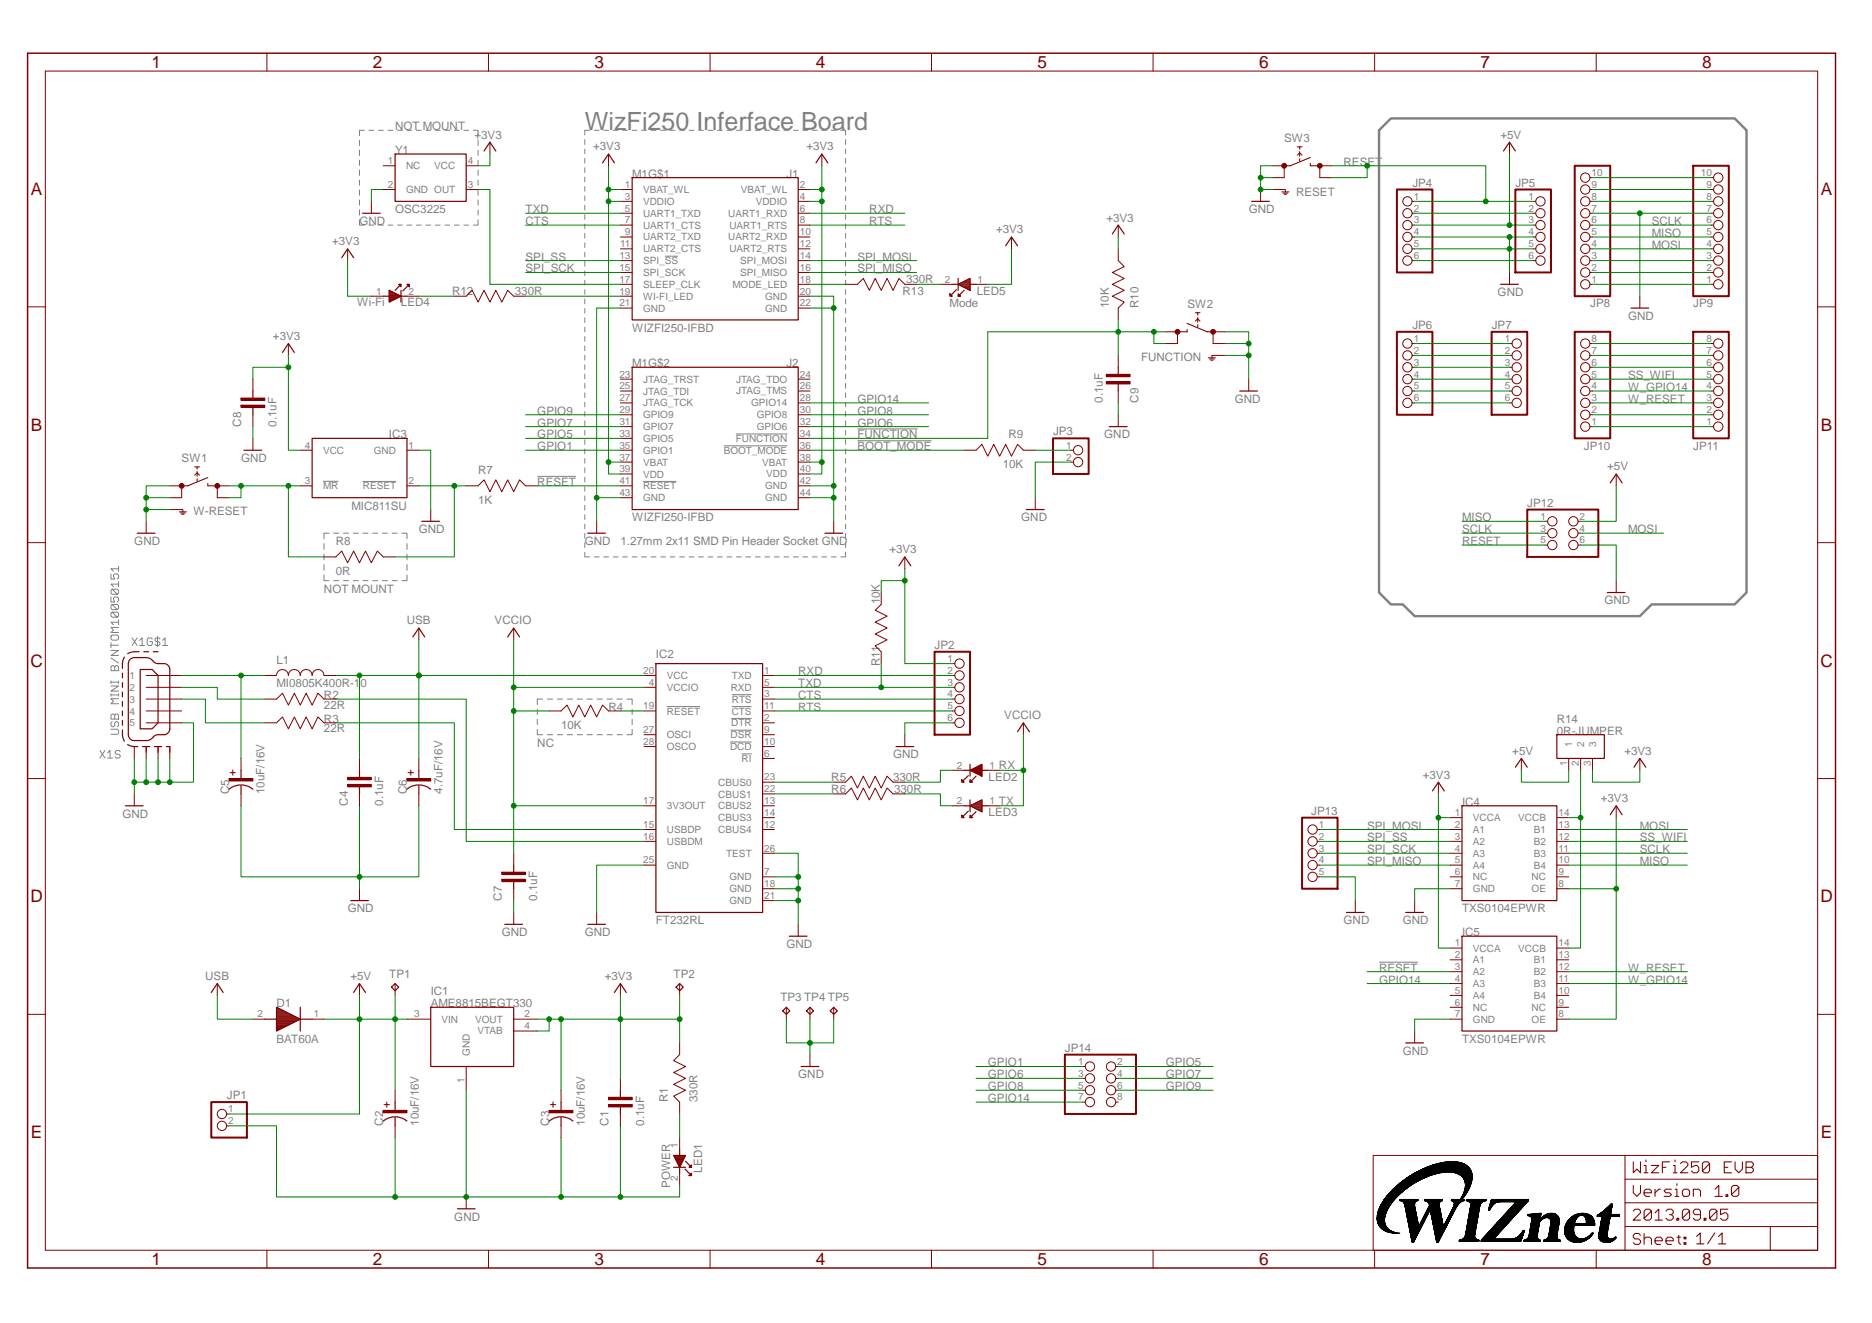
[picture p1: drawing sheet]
<svg xmlns="http://www.w3.org/2000/svg" width="297mm" height="210mm" viewBox="0 0 297 210" stroke-linecap="round" stroke-linejoin="round" font-family="sans-serif">
<defs><g id="words">
<text font-size="4" fill="#808080" x="92.8" y="20.7">WizFi250 Inferface Board</text>
<g font-size="2.7" fill="#800000">
<text x="24" y="10.8">1</text>
<text x="59.2" y="10.8">2</text>
<text x="94.3" y="10.8">3</text>
<text x="129.5" y="10.8">4</text>
<text x="164.6" y="10.8">5</text>
<text x="199.8" y="10.8">6</text>
<text x="234.9" y="10.8">7</text>
<text x="270.1" y="10.8">8</text>
<text x="4.9" y="30.9">A</text>
<text x="288.9" y="30.9">A</text>
<text x="4.9" y="68.4">B</text>
<text x="288.9" y="68.4">B</text>
<text x="4.8" y="105.8">C</text>
<text x="288.9" y="105.8">C</text>
<text x="4.8" y="143.2">D</text>
<text x="288.9" y="143.2">D</text>
<text x="4.9" y="180.7">E</text>
<text x="288.9" y="180.7">E</text>
<text x="24" y="200.8">1</text>
<text x="59.2" y="200.8">2</text>
<text x="94.3" y="200.8">3</text>
<text x="129.5" y="200.8">4</text>
<text x="164.6" y="200.8">5</text>
<text x="199.8" y="200.8">6</text>
<text x="234.9" y="200.8">7</text>
<text x="270.1" y="200.8">8</text>
</g>
<g font-size="1.8" fill="#808080">
<text x="62.7" y="20.7">NOT MOUNT</text>
<text x="75.3" y="22">+3V3</text>
<text x="94.1" y="23.9">+3V3</text>
<text x="127.9" y="23.9">+3V3</text>
<text x="203.8" y="22.6">SW3</text>
<text x="238.1" y="22">+5V</text>
<text x="62.7" y="24.4">Y1</text>
<text x="100.3" y="28.2">M1G$1</text>
<text x="124.8" y="28.2">J1</text>
<text x="213.2" y="26.3">RESET</text>
<text x="224.1" y="29.6">JP4</text>
<text x="240.4" y="29.6">JP5</text>
<text x="57" y="35.7">GND</text>
<text x="62.7" y="33.8">OSC3225</text>
<text x="83.4" y="33.8">TXD</text>
<text x="83.4" y="35.7">CTS</text>
<text x="137.9" y="33.8">RXD</text>
<text x="137.9" y="35.7">RTS</text>
<text x="175.6" y="35.2">+3V3</text>
<text x="198.1" y="33.8">GND</text>
<text x="205.7" y="31">RESET</text>
<text x="262.1" y="35.7">SCLK</text>
<text x="52.7" y="38.9">+3V3</text>
<text x="83.4" y="41.4">SPI_SS</text>
<text x="136.1" y="41.4">SPI_MOSI</text>
<text x="158" y="37">+3V3</text>
<text x="262.1" y="37.6">MISO</text>
<text x="262.1" y="39.5">MOSI</text>
<text x="71.7" y="46.8">R12</text>
<text x="81.7" y="46.8">330R</text>
<text x="83.4" y="43.2">SPI_SCK</text>
<text x="136.1" y="43.2">SPI_MISO</text>
<text x="143.2" y="46.8">R13</text>
<text x="143.8" y="44.9">330R</text>
<text x="155" y="46.8">LED5</text>
<text x="237.6" y="47">GND</text>
<text x="43.3" y="54">+3V3</text>
<text x="56.7" y="48.5">Wi-Fi</text>
<text x="63.6" y="48.5">LED4</text>
<text x="100.3" y="52.7">WIZFI250-IFBD</text>
<text x="150.7" y="48.7">Mode</text>
<text x="175.9" y="48.9" transform="rotate(-90 175.9 48.9)">10K</text>
<text x="180.6" y="48.9" transform="rotate(-90 180.6 48.9)">R10</text>
<text x="188.4" y="48.9">SW2</text>
<text x="224.1" y="52.2">JP6</text>
<text x="236.7" y="52.2">JP7</text>
<text x="252.3" y="48.8">JP8</text>
<text x="258.3" y="50.8">GND</text>
<text x="268.7" y="48.8">JP9</text>
<text x="100.3" y="58.3">M1G$2</text>
<text x="124.8" y="58.3">J2</text>
<text x="181.1" y="57.4">FUNCTION</text>
<text x="85.3" y="65.8">GPIO9</text>
<text x="136.1" y="63.9">GPIO14</text>
<text x="136.1" y="65.8">GPIO8</text>
<text x="175" y="63.9" transform="rotate(-90 175 63.9)">0.1uF</text>
<text x="180.6" y="63.9" transform="rotate(-90 180.6 63.9)">C9</text>
<text x="195.9" y="63.9">GND</text>
<text x="258.3" y="60.2">SS_WIFI</text>
<text x="258.3" y="63.9">W_RESET</text>
<text x="258.3" y="62.1">W_GPIO14</text>
<text x="38.2" y="67.7" transform="rotate(-90 38.2 67.7)">C8</text>
<text x="43.9" y="67.7" transform="rotate(-90 43.9 67.7)">0.1uF</text>
<text x="61.7" y="69.6">IC3</text>
<text x="85.3" y="71.5">GPIO1</text>
<text x="85.3" y="69.6">GPIO5</text>
<text x="85.3" y="67.7">GPIO7</text>
<text x="136.1" y="67.7">GPIO6</text>
<text x="136.1" y="69.6">FUNCTION</text>
<text x="136.1" y="71.5">BOOT_MODE</text>
<text x="160" y="69.6">R9</text>
<text x="167.1" y="69.1">JP3</text>
<text x="175.2" y="69.6">GND</text>
<text x="251.3" y="71.4">JP10</text>
<text x="268.7" y="71.4">JP11</text>
<text x="28.8" y="73.3">SW1</text>
<text x="38.2" y="73.3">GND</text>
<text x="75.9" y="75.2">R7</text>
<text x="85.3" y="77.1">RESET</text>
<text x="159.1" y="74.3">10K</text>
<text x="255" y="74.7">+5V</text>
<text x="30.7" y="81.8">W-RESET</text>
<text x="55.7" y="80.9">MIC811SU</text>
<text x="75.9" y="79.9">1K</text>
<text x="100.3" y="82.7">WIZFI250-IFBD</text>
<text x="162" y="82.7">GND</text>
<text x="232" y="82.7">MISO</text>
<text x="242.3" y="80.4">JP12</text>
<text x="21.3" y="86.5">GND</text>
<text x="53.3" y="86.5">R8</text>
<text x="66.5" y="84.6">GND</text>
<text x="92.8" y="86.5">GND</text>
<text x="98.4" y="86.5">1.27mm 2x11 SMD Pin Header Socket GND</text>
<text x="141.1" y="87.8">+3V3</text>
<text x="232" y="86.5">RESET</text>
<text x="232" y="84.6">SCLK</text>
<text x="258.3" y="84.6">MOSI</text>
<text x="51.4" y="94">NOT MOUNT</text>
<text x="53.3" y="91.2">0R</text>
<text x="139.6" y="95.9" transform="rotate(-90 139.6 95.9)">10K</text>
<text x="254.6" y="95.9">GND</text>
<text x="64.6" y="99.1">USB</text>
<text x="78.5" y="99.1">VCCIO</text>
<text x="43.9" y="105.3">L1</text>
<text x="104.1" y="104.4">IC2</text>
<text x="126.7" y="107.2">RXD</text>
<text x="139.6" y="105.7" transform="rotate(-90 139.6 105.7)">R11</text>
<text x="148.3" y="103">JP2</text>
<text x="43.9" y="109.1">MI0805K400R-10</text>
<text x="51.4" y="111">R2</text>
<text x="51.4" y="112.5">22R</text>
<text x="96.6" y="112.8">R4</text>
<text x="126.7" y="109.1">TXD</text>
<text x="126.7" y="111">CTS</text>
<text x="126.7" y="112.8">RTS</text>
<text x="51.4" y="114.7">R3</text>
<text x="51.4" y="116.2">22R</text>
<text x="85.3" y="118.5">NC</text>
<text x="89" y="115.7">10K</text>
<text x="159.4" y="114.2">VCCIO</text>
<text x="240" y="119.8">+5V</text>
<text x="247" y="116.6">0R-JUMPER</text>
<text x="247" y="114.7">R14</text>
<text x="257.7" y="119.8">+3V3</text>
<text x="131.9" y="124">R5</text>
<text x="131.9" y="125.8">R6</text>
<text x="141.7" y="124">330R</text>
<text x="141.7" y="120.4">GND</text>
<text x="141.9" y="125.8">330R</text>
<text x="156.9" y="123.9">LED2</text>
<text x="158.5" y="122.1">RX</text>
<text x="225.8" y="123.6">+3V3</text>
<text x="19.4" y="129.8">GND</text>
<text x="36.4" y="126" transform="rotate(-90 36.4 126)">C5</text>
<text x="42" y="126" transform="rotate(-90 42 126)">10uF/16V</text>
<text x="55.2" y="127.9" transform="rotate(-90 55.2 127.9)">C4</text>
<text x="60.8" y="127.9" transform="rotate(-90 60.8 127.9)">0.1uF</text>
<text x="64.6" y="126" transform="rotate(-90 64.6 126)">C6</text>
<text x="70.2" y="126" transform="rotate(-90 70.2 126)">4.7uF/16V</text>
<text x="156.9" y="129.6">LED3</text>
<text x="158.5" y="127.7">TX</text>
<text x="208" y="129.3">JP13</text>
<text x="216.9" y="131.7">SPI_MOSI</text>
<text x="232" y="127.9">IC4</text>
<text x="254" y="127.3">+3V3</text>
<text x="260.2" y="131.7">MOSI</text>
<text x="216.9" y="133.5">SPI_SS</text>
<text x="216.9" y="137.3">SPI_MISO</text>
<text x="216.9" y="135.4">SPI_SCK</text>
<text x="260.2" y="137.3">MISO</text>
<text x="260.2" y="135.4">SCLK</text>
<text x="260.2" y="133.5">SS_WIFI</text>
<text x="79.6" y="142.9" transform="rotate(-90 79.6 142.9)">C7</text>
<text x="85.3" y="142.9" transform="rotate(-90 85.3 142.9)">0.1uF</text>
<text x="55.2" y="144.8">GND</text>
<text x="79.6" y="148.6">GND</text>
<text x="92.8" y="148.6">GND</text>
<text x="104.1" y="146.7">FT232RL</text>
<text x="213.2" y="146.7">GND</text>
<text x="222.6" y="146.7">GND</text>
<text x="232" y="144.8">TXS0104EPWR</text>
<text x="232" y="148.6">IC5</text>
<text x="32.6" y="155.5">USB</text>
<text x="55.6" y="155.5">+5V</text>
<text x="61.8" y="155.2">TP1</text>
<text x="96" y="155.5">+3V3</text>
<text x="106.9" y="155.2">TP2</text>
<text x="124.8" y="150.5">GND</text>
<text x="218.8" y="154.2">RESET</text>
<text x="258.3" y="154.2">W_RESET</text>
<text x="43.9" y="159.9">D1</text>
<text x="68.3" y="159.9">AME8815BEGT330</text>
<text x="68.3" y="158">IC1</text>
<text x="123.8" y="158.9">TP3 TP4 TP5</text>
<text x="218.8" y="156.1">GPIO14</text>
<text x="258.3" y="156.1">W_GPIO14</text>
<text x="43.9" y="165.5">BAT60A</text>
<text x="169" y="166.9">JP14</text>
<text x="222.6" y="167.4">GND</text>
<text x="232" y="165.5">TXS0104EPWR</text>
<text x="126.7" y="171.2">GND</text>
<text x="156.8" y="169.3">GPIO1</text>
<text x="156.8" y="173">GPIO8</text>
<text x="156.8" y="171.2">GPIO6</text>
<text x="185" y="169.3">GPIO5</text>
<text x="185" y="171.2">GPIO7</text>
<text x="185" y="173">GPIO9</text>
<text x="36" y="174.5">JP1</text>
<text x="60.8" y="178.7" transform="rotate(-90 60.8 178.7)">C2</text>
<text x="66.5" y="178.7" transform="rotate(-90 66.5 178.7)">10uF/16V</text>
<text x="87.1" y="178.7" transform="rotate(-90 87.1 178.7)">C3</text>
<text x="92.8" y="178.7" transform="rotate(-90 92.8 178.7)">10uF/16V</text>
<text x="96.6" y="178.7" transform="rotate(-90 96.6 178.7)">C1</text>
<text x="102.2" y="178.7" transform="rotate(-90 102.2 178.7)">0.1uF</text>
<text x="106" y="174.9" transform="rotate(-90 106 174.9)">R1</text>
<text x="110.7" y="174.9" transform="rotate(-90 110.7 174.9)">330R</text>
<text x="156.8" y="174.9">GPIO14</text>
<text x="106.3" y="188.6" transform="rotate(-90 106.3 188.6)">POWER</text>
<text x="111.4" y="186.1" transform="rotate(-90 111.4 186.1)">LED1</text>
<text x="72.1" y="193.7">GND</text>
</g>
<g font-size="1.8" fill="#800000">
<text x="37.5" y="123.2" transform="rotate(-90 37.5 123.2)">+</text>
<text x="65.7" y="123.2" transform="rotate(-90 65.7 123.2)">+</text>
<text x="61.9" y="175.9" transform="rotate(-90 61.9 175.9)">+</text>
<text x="88.3" y="175.9" transform="rotate(-90 88.3 175.9)">+</text>
</g>
<g font-size="1.6" fill="#808080">
<text x="61.5" y="26.1">1</text>
<text x="61.5" y="29.8">2</text>
<text x="64.4" y="26.9">NC</text>
<text x="68.9" y="26.9">VCC</text>
<text x="74.2" y="29.8">3</text>
<text x="74.2" y="26.1">4</text>
<text x="99.2" y="29.8">1</text>
<text x="126.9" y="29.8">2</text>
<text x="252.5" y="29.8">9</text>
<text x="252.5" y="27.9">10</text>
<text x="269.9" y="27.9">10</text>
<text x="270.8" y="29.8">9</text>
<text x="64.4" y="30.6">GND OUT</text>
<text x="99.2" y="31.7">3</text>
<text x="99.2" y="33.6">5</text>
<text x="99.2" y="35.5">7</text>
<text x="102" y="30.6">VBAT_WL</text>
<text x="102" y="32.5">VDDIO</text>
<text x="102" y="34.4">UART1_TXD</text>
<text x="115.5" y="34.4">UART1_RXD</text>
<text x="117.6" y="30.6">VBAT_WL</text>
<text x="119.9" y="32.5">VDDIO</text>
<text x="126.9" y="31.7">4</text>
<text x="126.9" y="33.6">6</text>
<text x="126.9" y="35.5">8</text>
<text x="224.3" y="31.7">1</text>
<text x="224.3" y="33.6">2</text>
<text x="224.3" y="35.5">3</text>
<text x="242.5" y="31.7">1</text>
<text x="242.5" y="33.6">2</text>
<text x="242.5" y="35.5">3</text>
<text x="252.5" y="35.5">6</text>
<text x="252.5" y="33.6">7</text>
<text x="252.5" y="31.7">8</text>
<text x="270.8" y="35.5">6</text>
<text x="270.8" y="33.6">7</text>
<text x="270.8" y="31.7">8</text>
<text x="98.3" y="41.1">13</text>
<text x="98.4" y="39.2">11</text>
<text x="99.2" y="37.3">9</text>
<text x="102" y="36.3">UART1_CTS</text>
<text x="102" y="38.2">UART2_TXD</text>
<text x="102" y="40">UART2_CTS</text>
<text x="102" y="41.9">SPI_SS</text>
<text x="115.5" y="38.2">UART2_RXD</text>
<text x="115.7" y="36.3">UART1_RTS</text>
<text x="115.7" y="40">UART2_RTS</text>
<text x="117.5" y="41.9">SPI_MOSI</text>
<text x="126.9" y="37.3">10</text>
<text x="126.9" y="41.1">14</text>
<text x="126.9" y="39.2">12</text>
<text x="224.3" y="37.3">4</text>
<text x="224.3" y="39.2">5</text>
<text x="224.3" y="41.1">6</text>
<text x="242.5" y="37.3">4</text>
<text x="242.5" y="39.2">5</text>
<text x="242.5" y="41.1">6</text>
<text x="252.5" y="41.1">3</text>
<text x="252.5" y="39.2">4</text>
<text x="252.5" y="37.3">5</text>
<text x="270.8" y="41.1">3</text>
<text x="270.8" y="39.2">4</text>
<text x="270.8" y="37.3">5</text>
<text x="59.7" y="46.8">1</text>
<text x="64.8" y="46.8">2</text>
<text x="98.3" y="43">15</text>
<text x="98.3" y="44.9">17</text>
<text x="98.3" y="46.8">19</text>
<text x="102" y="43.8">SPI_SCK</text>
<text x="102" y="45.7">SLEEP_CLK</text>
<text x="102" y="47.6">WI-FI_LED</text>
<text x="116.2" y="45.7">MODE_LED</text>
<text x="117.5" y="43.8">SPI_MISO</text>
<text x="121.4" y="47.6">GND</text>
<text x="126.9" y="43">16</text>
<text x="126.9" y="44.9">18</text>
<text x="126.9" y="46.8">20</text>
<text x="149.9" y="44.9">2</text>
<text x="155.1" y="44.9">1</text>
<text x="252.5" y="44.9">1</text>
<text x="252.5" y="43">2</text>
<text x="270.8" y="44.9">1</text>
<text x="270.8" y="43">2</text>
<text x="98.3" y="48.6">21</text>
<text x="102" y="49.5">GND</text>
<text x="121.4" y="49.4">GND</text>
<text x="126.9" y="48.6">22</text>
<text x="98.3" y="59.9">23</text>
<text x="126.9" y="59.9">24</text>
<text x="224.3" y="54.3">1</text>
<text x="224.3" y="56.2">2</text>
<text x="224.3" y="58">3</text>
<text x="224.3" y="59.9">4</text>
<text x="238.8" y="54.3">1</text>
<text x="238.8" y="56.2">2</text>
<text x="238.8" y="58">3</text>
<text x="238.8" y="59.9">4</text>
<text x="252.5" y="59.9">5</text>
<text x="252.5" y="58">6</text>
<text x="252.5" y="56.2">7</text>
<text x="252.5" y="54.3">8</text>
<text x="270.8" y="59.9">5</text>
<text x="270.8" y="58">6</text>
<text x="270.8" y="56.2">7</text>
<text x="270.8" y="54.3">8</text>
<text x="98.3" y="61.8">25</text>
<text x="98.3" y="63.7">27</text>
<text x="98.3" y="65.6">29</text>
<text x="102" y="60.7">JTAG_TRST</text>
<text x="102" y="62.6">JTAG_TDI</text>
<text x="102" y="64.5">JTAG_TCK</text>
<text x="116.8" y="60.7">JTAG_TDO</text>
<text x="116.8" y="62.6">JTAG_TMS</text>
<text x="119.2" y="64.5">GPIO14</text>
<text x="126.9" y="61.8">26</text>
<text x="126.9" y="63.7">28</text>
<text x="126.9" y="65.6">30</text>
<text x="224.3" y="61.8">5</text>
<text x="224.3" y="63.7">6</text>
<text x="238.8" y="61.8">5</text>
<text x="238.8" y="63.7">6</text>
<text x="252.5" y="65.6">2</text>
<text x="252.5" y="63.7">3</text>
<text x="252.5" y="61.8">4</text>
<text x="270.8" y="65.6">2</text>
<text x="270.8" y="63.7">3</text>
<text x="270.8" y="61.8">4</text>
<text x="48.4" y="71.2">4</text>
<text x="64.8" y="71.2">1</text>
<text x="98.3" y="71.2">35</text>
<text x="98.3" y="67.4">31</text>
<text x="98.3" y="69.3">33</text>
<text x="102" y="66.4">GPIO9</text>
<text x="102" y="68.3">GPIO7</text>
<text x="102" y="70.1">GPIO5</text>
<text x="116.8" y="70.1">FUNCTION</text>
<text x="120.1" y="66.4">GPIO8</text>
<text x="120.1" y="68.3">GPIO6</text>
<text x="126.9" y="69.3">34</text>
<text x="126.9" y="71.2">36</text>
<text x="126.9" y="67.4">32</text>
<text x="169.2" y="71.2">1</text>
<text x="252.5" y="67.4">1</text>
<text x="270.8" y="67.4">1</text>
<text x="48.4" y="76.8">3</text>
<text x="51.3" y="77.7">MR</text>
<text x="51.3" y="72">VCC</text>
<text x="57.6" y="77.7">RESET</text>
<text x="59.3" y="72">GND</text>
<text x="64.8" y="76.8">2</text>
<text x="98.3" y="73.1">37</text>
<text x="98.3" y="75">39</text>
<text x="98.3" y="76.8">41</text>
<text x="102" y="72">GPIO1</text>
<text x="102" y="73.9">VBAT</text>
<text x="102" y="75.8">VDD</text>
<text x="102" y="77.7">RESET</text>
<text x="114.8" y="72">BOOT_MODE</text>
<text x="120.9" y="73.9">VBAT</text>
<text x="121.4" y="77.7">GND</text>
<text x="121.6" y="75.8">VDD</text>
<text x="126.9" y="73.1">38</text>
<text x="126.9" y="75">40</text>
<text x="126.9" y="76.8">42</text>
<text x="169.2" y="73.1">2</text>
<text x="98.3" y="78.7">43</text>
<text x="102" y="79.5">GND</text>
<text x="121.4" y="79.5">GND</text>
<text x="126.9" y="78.7">44</text>
<text x="244.4" y="82.5">1</text>
<text x="250.7" y="82.5">2</text>
<text x="244.4" y="84.4">3</text>
<text x="244.4" y="86.3">5</text>
<text x="250.7" y="84.4">4</text>
<text x="250.7" y="86.3">6</text>
<text x="20.6" y="107.8">1</text>
<text x="102" y="106.9">20</text>
<text x="105.8" y="107.8">VCC</text>
<text x="116.1" y="107.8">TXD</text>
<text x="121.3" y="106.9">1</text>
<text x="150.4" y="105.1">1</text>
<text x="150.4" y="106.9">2</text>
<text x="20.6" y="109.6">2</text>
<text x="20.6" y="111.5">3</text>
<text x="20.6" y="113.4">4</text>
<text x="102" y="112.6">19</text>
<text x="102.9" y="108.8">4</text>
<text x="105.8" y="109.6">VCCIO</text>
<text x="105.8" y="113.4">RESET</text>
<text x="115.9" y="109.6">RXD</text>
<text x="116.1" y="113.4">CTS</text>
<text x="116.1" y="111.5">RTS</text>
<text x="121.3" y="110.7">3</text>
<text x="121.3" y="112.6">11</text>
<text x="121.3" y="108.8">5</text>
<text x="150.4" y="108.8">3</text>
<text x="150.4" y="110.7">4</text>
<text x="150.4" y="112.6">5</text>
<text x="20.6" y="115.3">5</text>
<text x="102" y="118.2">28</text>
<text x="102" y="116.4">27</text>
<text x="105.8" y="119.1">OSCO</text>
<text x="105.8" y="117.2">OSCI</text>
<text x="115.8" y="119">DCD</text>
<text x="115.9" y="117.2">DSR</text>
<text x="116" y="115.3">DTR</text>
<text x="121.3" y="114.5">2</text>
<text x="121.3" y="116.4">9</text>
<text x="121.3" y="118.2">10</text>
<text x="150.4" y="114.5">6</text>
<text x="249.5" y="118.6" transform="rotate(-90 249.5 118.6)">1</text>
<text x="251.4" y="118.6" transform="rotate(-90 251.4 118.6)">2</text>
<text x="253.3" y="118.6" transform="rotate(-90 253.3 118.6)">3</text>
<text x="114" y="124.7">CBUS0</text>
<text x="117.7" y="120.9">RI</text>
<text x="121.3" y="120.1">6</text>
<text x="121.3" y="123.9">23</text>
<text x="121.3" y="125.8">22</text>
<text x="151.8" y="122">2</text>
<text x="157" y="122">1</text>
<text x="248.7" y="121.5" transform="rotate(-90 248.7 121.5)">1</text>
<text x="250.5" y="121.5" transform="rotate(-90 250.5 121.5)">2</text>
<text x="252.4" y="121.5" transform="rotate(-90 252.4 121.5)">3</text>
<text x="102" y="127.6">17</text>
<text x="102" y="131.4">15</text>
<text x="105.8" y="128.5">3V3OUT</text>
<text x="114" y="126.6">CBUS1</text>
<text x="114" y="128.5">CBUS2</text>
<text x="114" y="130.3">CBUS3</text>
<text x="121.3" y="127.6">13</text>
<text x="121.3" y="129.5">14</text>
<text x="121.3" y="131.4">12</text>
<text x="151.8" y="127.6">2</text>
<text x="157" y="127.6">1</text>
<text x="209.3" y="131.4">1</text>
<text x="230.8" y="129.5">1</text>
<text x="230.8" y="131.4">2</text>
<text x="233.7" y="130.3">VCCA</text>
<text x="240.9" y="130.3">VCCB</text>
<text x="247.3" y="131.4">13</text>
<text x="247.3" y="129.5">14</text>
<text x="102" y="137">25</text>
<text x="102" y="133.3">16</text>
<text x="105.8" y="137.9">GND</text>
<text x="105.8" y="132.2">USBDP</text>
<text x="105.8" y="134.1">USBDM</text>
<text x="114" y="132.2">CBUS4</text>
<text x="115.2" y="136">TEST</text>
<text x="121.3" y="135.1">26</text>
<text x="209.3" y="133.3">2</text>
<text x="209.3" y="135.1">3</text>
<text x="209.3" y="137">4</text>
<text x="230.8" y="133.3">3</text>
<text x="230.8" y="135.1">4</text>
<text x="230.8" y="137">5</text>
<text x="233.7" y="132.2">A1</text>
<text x="233.7" y="134.1">A2</text>
<text x="233.7" y="136">A3</text>
<text x="233.7" y="137.9">A4</text>
<text x="243.4" y="137.9">B4</text>
<text x="243.4" y="136">B3</text>
<text x="243.4" y="134.1">B2</text>
<text x="243.4" y="132.2">B1</text>
<text x="247.3" y="137">10</text>
<text x="247.3" y="135.1">11</text>
<text x="247.3" y="133.3">12</text>
<text x="115.8" y="141.6">GND</text>
<text x="115.8" y="143.5">GND</text>
<text x="115.8" y="139.7">GND</text>
<text x="121.3" y="140.8">18</text>
<text x="121.3" y="142.7">21</text>
<text x="121.3" y="138.9">7</text>
<text x="209.3" y="138.9">5</text>
<text x="230.8" y="138.9">6</text>
<text x="230.8" y="140.8">7</text>
<text x="233.7" y="139.7">NC</text>
<text x="233.7" y="141.6">GND</text>
<text x="243" y="141.6">OE</text>
<text x="243" y="139.7">NC</text>
<text x="247.3" y="140.8">8</text>
<text x="247.3" y="138.9">9</text>
<text x="230.8" y="150.2">1</text>
<text x="230.8" y="152.1">2</text>
<text x="230.8" y="154">3</text>
<text x="230.8" y="155.9">4</text>
<text x="233.7" y="151">VCCA</text>
<text x="233.7" y="152.9">A1</text>
<text x="233.7" y="154.8">A2</text>
<text x="240.9" y="151">VCCB</text>
<text x="243.4" y="154.8">B2</text>
<text x="243.4" y="152.9">B1</text>
<text x="247.3" y="155.9">11</text>
<text x="247.3" y="154">12</text>
<text x="247.3" y="152.1">13</text>
<text x="247.3" y="150.2">14</text>
<text x="40.8" y="161.5">2</text>
<text x="49.8" y="161.5">1</text>
<text x="65.7" y="161.5">3</text>
<text x="83.2" y="161.5">2</text>
<text x="230.8" y="157.7">5</text>
<text x="230.8" y="159.6">6</text>
<text x="230.8" y="161.5">7</text>
<text x="233.7" y="156.7">A3</text>
<text x="233.7" y="158.6">A4</text>
<text x="233.7" y="160.4">NC</text>
<text x="243" y="160.4">NC</text>
<text x="243.4" y="158.5">B4</text>
<text x="243.4" y="156.7">B3</text>
<text x="247.3" y="161.5">8</text>
<text x="247.3" y="159.6">9</text>
<text x="247.3" y="157.7">10</text>
<text x="70.1" y="162.3">VIN</text>
<text x="74.5" y="167.6" transform="rotate(-90 74.5 167.6)">GND</text>
<text x="75.4" y="162.3">VOUT</text>
<text x="75.8" y="164.2">VTAB</text>
<text x="83.2" y="163.4">4</text>
<text x="233.7" y="162.3">GND</text>
<text x="243" y="162.3">OE</text>
<text x="73.7" y="171.9" transform="rotate(-90 73.7 171.9)">1</text>
<text x="171.1" y="169">1</text>
<text x="171.1" y="170.9">3</text>
<text x="171.1" y="172.8">5</text>
<text x="177.3" y="169">2</text>
<text x="177.3" y="170.9">4</text>
<text x="177.3" y="172.8">6</text>
<text x="36.2" y="176.5">1</text>
<text x="36.2" y="178.4">2</text>
<text x="171.1" y="174.6">7</text>
<text x="177.3" y="174.6">8</text>
<text x="107.6" y="182.2" transform="rotate(-90 107.6 182.2)">1</text>
<text x="107.6" y="187.4" transform="rotate(-90 107.6 187.4)">2</text>
</g>
</g></defs>
<g fill="none" stroke="#808080" stroke-width=".16">
<path d="M57 34.9v.8h.8M57 22.2v.9M57 23.8v.9M57 25.4v.8M57 27v.8M57 28.6v.8M57 30.1v.9M57 31.7v.9M57 33.3v.8M57.8 20.7h-.8v.8M58.5 35.7h.8M58.5 20.7h.8"/>
<path d="M60 35.7h.8M60 20.7h.8M61.6 35.7h.7M61.6 20.7h.7M63.1 35.7h.7M63.1 20.7h.7M64.6 35.7h.7M64.6 20.7h.7M66.1 35.7h.7M66.1 20.7h.7M67.6 35.7h.7M67.6 20.7h.7"/>
<path d="M69.1 35.7h.7M69.1 20.7h.7M70.6 35.7h.7M70.6 20.7h.7M72.1 35.7h.8M72.1 20.7h.8M73.6 35.7h.8M73.6 20.7h.8M75.1 20.7h.8v.8M75.9 34.9v.8h-.8M75.9 22.2v.9M75.9 23.8v.9"/>
<path d="M75.9 25.4v.8M75.9 27v.8M75.9 28.6v.8M75.9 30.1v.9M75.9 31.7v.9M75.9 33.3v.8M92.8 22.2v.7M92.8 23.7v.7M92.8 25.1v.8M92.8 26.6v.8M92.8 28.1v.8M92.8 29.6v.8"/>
<path d="M92.8 31.1v.7M92.8 32.6v.7M92.8 34.1v.7M92.8 35.6v.7M92.8 37v.8M92.8 38.5v.8M93.6 20.7h-.8v.7M94.3 20.7h.8M95.8 20.7h.8M97.3 20.7h.8M98.8 20.7h.8M100.3 20.7h.8"/>
<path d="M101.8 20.7h.8M103.3 20.7h.8M104.8 20.7h.8M106.3 20.7h.8M107.8 20.7h.8M109.3 20.7h.8M110.8 20.7h.8M112.3 20.7h.8M113.9 20.7h.7M115.4 20.7h.7M116.9 20.7h.7M118.4 20.7h.7"/>
<path d="M119.9 20.7h.7M121.4 20.7h.7M122.9 20.7h.8M124.4 20.7h.8M125.9 20.7h.8M127.4 20.7h.8M128.9 20.7h.8M130.4 20.7h.8M131.9 20.7h.8M133.4 20.7h.8v.7M134.2 22.2v.7M134.2 23.7v.7"/>
<path d="M134.2 25.1v.8M134.2 26.6v.8M134.2 28.1v.8M134.2 29.6v.8M134.2 31.1v.7M134.2 32.6v.7M134.2 34.1v.7M134.2 35.6v.7M134.2 37v.8M134.2 38.5v.8M92.8 40v.8M92.8 41.5v.8"/>
<path d="M92.8 43v.8M92.8 44.5v.7M92.8 46v.7M92.8 47.5v.7M92.8 49v.7M92.8 50.4v.8M92.8 51.9v.8M92.8 53.4v.8M92.8 54.9v.7M92.8 56.4v.7M92.8 57.9v.7M92.8 59.4v.7"/>
<path d="M105.5 40.7h2.1M134.2 40v.8M134.2 41.5v.8M134.2 43v.8M134.2 44.5v.7M134.2 46v.7M134.2 47.5v.7M134.2 49v.7M134.2 50.4v.8M134.2 51.9v.8M134.2 53.4v.8M134.2 54.9v.7"/>
<path d="M134.2 56.4v.7M134.2 57.9v.7M134.2 59.4v.7M51.3 76.4h2.4M57.6 76.4h5.2M85.3 75.6h6.1M92.8 60.9v.7M92.8 62.4v.7M92.8 63.8v.8M92.8 65.3v.8M92.8 66.8v.8M92.8 68.3v.7"/>
<path d="M92.8 69.8v.7M92.8 71.3v.7M92.8 72.8v.7M92.8 74.3v.7M92.8 75.7v.8M92.8 77.2v.8M92.8 78.7v.8M102 76.4h5.3M114.8 70.8h10.1M116.8 68.9h8.1M134.2 60.9v.7M134.2 62.4v.7"/>
<path d="M134.2 63.8v.8M134.2 65.3v.8M134.2 66.8v.8M134.2 68.3v.7M134.2 69.8v.7M134.2 71.3v.7M134.2 72.8v.7M134.2 74.3v.7M134.2 75.7v.8M134.2 77.2v.8M134.2 78.7v.8M136.1 68.1h9.5"/>
<path d="M136.1 70h11.7M17.6 94.7v.8h.6l-.2-.4v-.2l.2-.2h.4l.2 .2v.4l-.2 .2M17.6 91.1v.8h.6l-.2-.4v-.2l.2-.2h.4l.2 .2v.4l-.2 .2M17.8 97.2l.8 .8 .2-.2v-.4l-.2-.2h-.8l-.2 .2v.4l.2 .2h.8M17.8 95.9l.8 .9 .2-.3v-.4l-.2-.2h-.8l-.2 .2v.4l.2 .3h.8M17.8 93.5l.8 .8 .2-.2v-.4l-.2-.2h-.8l-.2 .2v.4l.2 .2h.8M18.8 99.6h-1.2l.4 .4-.4 .4h1.2M18.8 89.9v.8M18.8 92.3v.8M18.8 98.4v.8M18.8 98.8h-1.2l.4 .4M18.8 92.7h-1.2l.4 .4"/>
<path d="M18.8 90.3h-1.2l.4 .4M51.4 91.2v1h.8M51.4 86.3v.9M51.4 87.9v1M51.4 89.6v.9M52.2 84.6h-.8v.9M53 84.6h.8M53 92.2h.8M54.5 84.6h.8M54.5 92.2h.8M56 84.6h.9M56 92.2h.9"/>
<path d="M57.6 84.6h.8M57.6 92.2h.8M59.1 84.6h.8M59.1 92.2h.8M60.7 84.6h.8M60.7 92.2h.8M62.2 84.6h.8M62.2 92.2h.8M63.8 84.6h.8v.9M64.6 86.3v.9M64.6 87.9v1M64.6 89.6v.9"/>
<path d="M64.6 91.2v1h-.8M92.8 87.7v.7h.8M92.8 80.2v.8M92.8 81.7v.7M92.8 83.2v.7M92.8 84.7v.7M92.8 86.1v.8M94.3 88.4h.8M95.8 88.4h.8M97.3 88.4h.8M98.8 88.4h.8M100.3 88.4h.8"/>
<path d="M101.8 88.4h.8M103.3 88.4h.8M104.8 88.4h.8M106.3 88.4h.8M107.8 88.4h.8M109.3 88.4h.8M110.8 88.4h.8M112.3 88.4h.8M113.9 88.4h.7M115.4 88.4h.7M116.9 88.4h.7M118.4 88.4h.7"/>
<path d="M119.9 88.4h.7M121.4 88.4h.7M122.9 88.4h.8M124.4 88.4h.8M125.9 88.4h.8M127.4 88.4h.8M128.9 88.4h.8M130.4 88.4h.8M131.9 88.4h.8M134.2 87.7v.7h-.8M134.2 80.2v.8M134.2 81.7v.7"/>
<path d="M134.2 83.2v.7M134.2 84.7v.7M134.2 86.1v.8M15.9 119.1l.8 1.2M16.7 119.1l-.8 1.2M17.1 119.5l.4-.4v1.2M17.6 115.7h1l.2 .3v.4l-.2 .1h-1M17.6 113.5l.2-.2h.2l.2 .2 .2-.2h.2l.2 .2v.6h-1.2zM17.6 108.9h1.2l-1.2 .8h1.2M17.6 103.2h1.2l-1.2 .8h1.2M17.6 110.3h1.2M17.6 108.3h1.2"/>
<path d="M17.6 104.4l1.2 .8M17.6 102.4h1.2M17.6 102v.8M17.6 108.1v.4M17.6 110.1v.4M17.8 114.5l-.2 .2v.4l.2 .2h.2l.2-.2v-.4l.2-.2h.2l.2 .2v.4l-.2 .2M17.8 105.6h.2l.2 .3 .2-.3h.2l.2 .3v.5h-1.2v-.5zM17.8 100.8h.8l.2 .2v.4l-.2 .2h-.8l-.2-.2v-.4zM18.2 105.9v.5M18.2 113.5v.6M18.8 110.9h-1.2l.4 .4-.4 .4h1.2M18.8 108.1v.4"/>
<path d="M18.8 110.1v.4M19.1 119.3l-.2-.2h-.4l-.2 .2v.2l.2 .2h.4l.2 .2v.2l-.2 .2h-.4l-.2-.2M21 101.2l.8 1.2M21.8 101.2l-.8 1.2M22.2 101.6l.4-.4v1.2M22.2 102.4h.8M24.2 101.4l-.2-.2h-.4l-.2 .2v.8l.2 .2h.4l.2-.2v-.4h-.4M25 101v1.6M25.4 101.4l-.2-.2h-.4l-.2 .2v.2l.2 .2h.4l.2 .2v.2l-.2 .2h-.4l-.2-.2M25.8 101.6l.4-.4v1.2M25.8 102.4h.8M85.3 115.8v.8h.8"/>
<path d="M85.3 112.6v.8M85.3 114.2v.8M86.1 111h-.8v.8M86.8 116.6h.9M86.8 111h.9M88.4 116.6h.9M88.4 111h.9M90 116.6h.8M90 111h.8M91.6 111h.8M91.6 116.6h.8M93.2 111h.8"/>
<path d="M93.2 116.6h.8M94.7 111h.9M94.7 116.6h.9M96.3 111h.9M96.3 116.6h.9M97.9 111h.8M97.9 116.6h.8M99.5 111h.8v.8M100.3 112.6v.8M100.3 114.2v.8M100.3 115.8v.8h-.8M105.8 112.1h5.3"/>
<path d="M115.8 117.8h3.5M115.9 115.9h3.4M116 114h3.3M116.1 112.1h3.2M116.1 110.3h3.2M117.7 119.7h1.6M17.1 120.3h.8M218.8 152.7h6.2"/>
</g>
<path d="M220.7 18.8h54.5l1.9 1.9v73.3l-1.9 1.9h-13.1l-1.9 1.9h-35.7l-1.9-1.9h-1.9l-1.9-1.9v-73.3z" fill="none" stroke="#808080" stroke-width=".38"/>
<g fill="none" stroke="#800000" stroke-width=".17">
<path d="M30.9 74.1h.8M31.3 74.8v.8M31.3 74.1v.4M31.3 76v.3M33 76.7v.4h1.5M33 75.8l-3.2 1.3h-1M259.2 192.2l.2-.3h.6l.3 .3v.3l-1.1 1.2h1.1M259.2 184.4v1.7l.5-.6 .6 .6v-1.7M259.2 188.2v1.1l.5 .6 .6-.6v-1.1M260.9 185h.3v1.1M260.9 186.1h.6M260.9 189.3h1.1v-.3l-.3-.3h-.5l-.3 .3v.6l.3 .3h.5"/>
<path d="M261.2 184.1v.3M262 192.2l-1.1 1.2 .3 .3h.5l.3-.3v-1.2l-.3-.3h-.5l-.3 .3v1.2M262 185h1.2l-1.2 1.1h1.2M262.6 192.5l.6-.6v1.8M262.6 193.7h1.2M262.6 188.7v1.2M263.5 188.7h-.3l-.6 .6M263.8 185.3h.5M264.3 192.2l.3-.3h.6l.3 .3v.3l-.3 .3h-.3M264.9 184.4h-1.1v1.7M265.2 192.8l.3 .3v.3l-.3 .3h-.6l-.3-.3M265.2 188.7h-.9l-.2 .3 .2 .3h.6l.3 .3-.3 .3h-.8"/>
<path d="M265.5 185h.3v1.1M265.5 186.1h.6M265.8 188.7h.3v1.2M265.8 184.1v.3M265.8 189.9h.6M266.1 193.4h.3v.3h-.3zM266.1 187.9v.3M266.7 184.7l.3-.3h.5l.3 .3v.3l-1.1 1.1h1.1M267 189l.2-.3h.6l.3 .3v.6l-.3 .3h-.6l-.2-.3zM268.1 192.2l-1.1 1.2 .2 .3h.6l.3-.3v-1.2l-.3-.3h-.6l-.2 .3v1.2M268.7 189.9v-1.2h.9l.2 .3v.9M269.6 184.4h-1.2v.9l.6-.3h.3l.3 .3v.5l-.3 .3h-.6l-.3-.3"/>
<path d="M269.8 192.8h-.8l-.3-.3v-.3l.3-.3h.6l.2 .3v1.2l-.2 .3h-.6l-.3-.3M270.4 193.4h.3v.3h-.3zM271.3 184.7l-1.2 1.1 .3 .3h.6l.3-.3v-1.1l-.3-.3h-.6l-.3 .3v1.1M272.1 188.7l.6-.5v1.7M272.1 189.9h1.2M272.4 192.2l-1.1 1.2 .3 .3h.5l.3-.3v-1.2l-.3-.3h-.5l-.3 .3v1.2M273.6 185.3h.6M273.9 189.6h.3v.3h-.3zM274.2 191.9h-1.2v.9l.6-.3h.3l.3 .3v.6l-.3 .3h-.6l-.3-.3M274.7 184.4h-1.1v1.7h1.1M275.3 184.4v1.1l.6 .6 .6-.6v-1.1M275.9 188.4l-1.2 1.2 .3 .3h.6l.3-.3v-1.2l-.3-.2h-.6l-.3 .2v1.2"/>
<path d="M277 184.4h.9l.3 .3v.3l-.3 .3 .3 .2v.3l-.3 .3h-.9zM277 185.3h.9"/>
</g>
<g fill="none" stroke="#800000" stroke-width=".19">
<path d="M49.5 69.6h15.1v9.4h-15.1zM142.6 89.8l1-1.4 .9 1.4M19.4 115.8a2.68 2.68 0 0 0 .3 1.8M19.4 106.8v.8M19.4 108.3v.8M19.4 109.8v.8M19.4 111.3v.8M19.4 112.8v.8M19.4 114.3v.8M19.7 104.3a2.68 2.68 0 0 0-.3 1.8M20.3 118.2a2.56 2.56 0 0 0 1.6 .3M20.6 104.6l.7-.2h1.9a2.38 2.38 0 0 1 1.5 .8l1.3 .1a.94 .94 0 0 1 .9 1v9.4a.94 .94 0 0 1-.9 .9 1.81 1.81 0 0 0-1.5 .2l-.2 .2a1.4 1.4 0 0 1-1.1 .5h-1.9a.94 .94 0 0 1-.9-.9v-11.3z"/>
<path d="M22.1 103.4a2.79 2.79 0 0 0-1.8 .4M22.2 106.3h1.9l1 .9v7.5l-1 1h-1.9zM22.6 118.5h1.2M22.8 103.4h.8M24.3 103.4h.8M24.5 118.5h1.2M26.4 118.5h.5M104.1 105.3h16.9v39.5h-16.9zM142.2 118.5h2.8M19.9 127.9h2.8M36.4 125.3a2.92 2.92 0 0 1 3.7 0M38.2 124.7v1.3"/>
<path d="M38.2 122.3v1.3M57 122.3v1.1M57 124.9v1.1M64.6 125.3a2.92 2.92 0 0 1 3.7 0M66.5 122.3v1.3M66.5 124.7v1.3M81.5 137.3v1.1M81.5 139.9v1.2M152.6 123.8l.4 .3h-.4zM152.6 129.4l.4 .4h-.4zM153 127.9h.9M153 122.3h.9"/>
<path d="M153.6 123.1l-.9 .9M153.6 128.7l-.9 1M153.9 122.3l1.9-1v1.9zM153.9 127.9l1.9-.9v1.8zM153.9 121.3v1.9M153.9 127v1.8M154 127.9h1.8M154 122.3h1.8M154.2 122.1h1.6M154.2 127.8h1.6M154.3 128.1h1.5M154.3 122.4h1.5"/>
<path d="M154.5 122h1.3M154.5 127.6h1.3M154.6 128.2h1.2M154.6 122.6h1.2M154.8 121.8h1M154.8 127.5h1M154.9 123.2l-1 .9h.4l-.4-.3v.3M154.9 128.8l-1 1h.4l-.4-.4v.4M154.9 128.4h.9M155 122.8h.8M155.1 121.7h.7M155.1 127.3h.7"/>
<path d="M155.2 128.5h.6M155.3 122.9h.5M155.4 121.5h.4M155.4 127.1h.4M155.6 128.7h.2M155.6 123.1h.2M155.7 121.3h.1M155.7 127h.1M155.8 127.9h.9M155.8 122.3h.9M43.9 160h.2M47.6 159.9v1.9l-3.7-1.9v3.7l3.7-1.8"/>
<path d="M55.6 142.9h2.9M68.3 159.9h13.2v9.4h-13.2zM80.1 146.7h2.8M93.3 146.7h2.8M97.5 157.5l.9-1.4 1 1.4M125.2 148.6h2.9M42 161.8h1.9M43.9 163.6h.1M43.9 163.4h.4M43.9 163.3h.7M43.9 163.1h1M43.9 162.9h1.4"/>
<path d="M43.9 162.8h1.7M43.9 162.6h2M43.9 162.5h2.3M43.9 162.3h2.6M43.9 162.2h2.9M43.9 162h3.2M43.9 161.9h3.6M43.9 161.7h3.6M43.9 161.5h3.3M43.9 161.4h3M43.9 161.2h2.7M43.9 161.1h2.4"/>
<path d="M43.9 160.9h2.1M43.9 160.8h1.8M43.9 160.6h1.4M43.9 160.4h1.1M43.9 160.3h.8M43.9 160.1h.5M47.6 161.8v1.8M47.6 161.8h1.9M60.8 177.9a2.94 2.94 0 0 1 3.8 0M62.7 174.9v1.3M62.7 177.4v1.3M87.1 177.9a2.95 2.95 0 0 1 3.8 0"/>
<path d="M89 177.4v1.3M89 174.9v1.3M98.4 173v1.2M98.4 175.7v1.1M72.6 191.9h2.8M106.9 183.4h1.9l-1 1.9zM106.9 185.3h1.9M106.9 183.4h1.9M107 183.6h1.7M107.1 183.7h1.5M107.2 183.9h1.3M107.2 184h1.2"/>
<path d="M107.3 184.2h1.1M107.4 184.4h.9M107.5 184.5h.7M107.5 184.7h.6M107.6 184.8h.5M107.7 185h.3M107.8 185.1h.1M107.8 182.4v1M107.8 185.3v.9M108.7 185.5l.9 1M108.8 184.3l.9 1v-.4l-.4 .4h.4M109.7 186.2v.4h-.4z"/>
</g>
<g fill="none" stroke="#800000" stroke-width=".16">
<path d="M28.8 77.1v1.9M30.9 75.4l.4-.4 .4 .4M34.5 77.1v1.9M47.6 71.5h1.9M47.6 77.1h1.9M64.6 71.5h1.9M64.6 77.1h1.9M28.5 81.2h1.1M28.6 81.4h.8M28.8 80.9h.2v.3M28.8 81.6h.4M143.6 88.4v1.9"/>
<path d="M21.3 118.5v1.9M23.2 107.2h5.6M23.2 109.1h5.6M23.2 111h5.6M23.2 112.8h5.6M23.2 114.7h5.6M23.2 118.5v1.9M25.1 118.5v1.9M26.9 118.5v1.9M42 111h1.9l.9-1 1 1.9 .9-1.9 .9 1.9 1-1.9 .9 1.9 1-1.9 .9 1h1.9M42 114.7h1.9l.9-.9 1 1.9 .9-1.9 .9 1.9 1-1.9 .9 1.9 1-1.9 .9 .9h1.9M87.1 112.8h1.9l1-.9 .9 1.9 .9-1.9 1 1.9 .9-1.9 1 1.9 .9-1.9 1 .9h1.8"/>
<path d="M102.2 107.2h1.9M102.2 109.1h1.9M102.2 112.8h1.9M102.2 118.5h1.9M102.2 116.6h1.9M121 107.2h1.9M121 109.1h1.9M121 111h1.9M121 112.8h1.9M121 114.7h1.9M121 118.5h1.9M121 116.6h1.9"/>
<path d="M143.6 116.6v1.9M151.1 107.2h.4M151.1 109.1h.4M151.1 111h.4M151.1 112.8h.4M151.1 114.7h.4M151.1 105.3h.4M21.3 126v1.9M36.4 123.6h3.7v.4h-3.7zM36.4 123.6h.1M38.2 120.4v1.9M38.2 126v1.9"/>
<path d="M55.2 123.4h3.7v.4h-3.7zM55.2 123.4h.1M55.2 124.5h3.7v.4h-3.7zM55.2 124.5h.1M57 120.4v1.9M57 126v1.9M64.6 123.6h3.7v.4h-3.7zM64.6 123.6h.1M66.5 120.4v1.9M66.5 126v1.9M79.6 138.4h3.8v.4h-3.8zM79.6 138.4h.1"/>
<path d="M79.6 139.6h3.8v.3h-3.8zM79.6 139.6h.1M81.5 135.4v1.9M102.2 127.9h1.9M102.2 131.7h1.9M102.2 133.5h1.9M102.2 137.3h1.9M121 127.9h1.9M121 131.7h1.9M121 139.2h1.9M121 120.4h1.9M121 124.1h1.9"/>
<path d="M121 126h1.9M121 129.8h1.9M121 135.4h1.9M132.3 124.1h1.9l.9-.9 1 1.9 .9-1.9 .9 1.9 1-1.9 .9 1.9 1-1.9 .9 .9h1.9M132.3 126h1.9l.9-.9 1 1.9 .9-1.9 .9 1.9 1-1.9 .9 1.9 1-1.9 .9 .9h1.9M151.1 127.9h1.9M151.1 122.3h1.9M156.7 127.9h1.9M156.7 122.3h1.9M57 141.1v1.8M81.5 141.1v1.8M81.5 144.8v1.9"/>
<path d="M94.7 144.8v1.9M98.4 156.1v1.9M121 141.1h1.9M121 142.9h1.9M126.7 146.7v1.9M35.9 176.8h.5M35.9 178.7h.5M40.1 161.8h1.9M49.5 161.8h1.9M60.8 176.2h3.8v.4h-3.8zM60.8 176.2h.1M62.7 173v1.9"/>
<path d="M62.7 178.7v1.9M64.6 161.8h3.7M74 169.3v3.7M81.5 161.8h3.8M81.5 163.6h3.8M87.1 176.2h3.8v.4h-3.8zM87.1 176.2h.1M89 173v1.9M89 178.7v1.9M96.6 174.2h3.7v.3h-3.7zM96.6 174.2h.1M96.6 175.3h3.7v.4h-3.7z"/>
<path d="M96.6 175.3h.1M98.4 171.2v1.8M98.4 176.8v1.9M107.8 165.5v1.9l-.9 .9 1.9 1-1.9 .9 1.9 1-1.9 .9 1.9 .9-1.9 1 .9 .9v1.9M74 190v1.9M107.8 180.6v1.8M107.8 186.2v1.9"/>
<circle cx="152.3" cy="114.7" r=".74"/>
<circle cx="152.3" cy="111" r=".74"/>
<circle cx="152.3" cy="109.1" r=".74"/>
<circle cx="152.3" cy="105.3" r=".74"/>
<circle cx="152.3" cy="107.2" r=".74"/>
<circle cx="152.3" cy="112.8" r=".74"/>
<circle cx="35.2" cy="178.7" r=".74"/>
<circle cx="35.2" cy="176.8" r=".74"/>
</g>
<path d="M36.4 123.8h3.7M55.2 123.6h3.7M55.2 124.7h3.7M64.6 123.8h3.7M79.6 138.6h3.8M79.6 139.7h3.8M60.8 176.4h3.8M87.1 176.4h3.8M96.6 174.3h3.7M96.6 175.5h3.7" fill="none" stroke="#800000" stroke-width=".38"/>
<path d="M148.3 103.4h5.6v13.2h-5.6zM33.5 174.9h5.7v5.7h-5.7z" fill="none" stroke="#800000" stroke-width=".32"/>
<circle cx="28.8" cy="77.1" r=".38" fill="#800000"/>
<circle cx="28.8" cy="77.1" r=".38" fill="none" stroke="#800000" stroke-width=".16"/>
<circle cx="34.5" cy="77.1" r=".38" fill="#800000"/>
<g fill="none" stroke="#800000" stroke-width=".16">
<path d="M45.8 54.5v1.9M186.8 52.7v1.8M189.7 51l.4-.4 .3 .4M191.7 56.8h1.2M191.9 57h.8M192.1 57.2h.4M192.5 56.4h-.2v.4M192.5 52.7v1.8M26.9 77.1h1.9M26.9 79h1.9M34.5 77.1h1.9M34.5 79h1.9"/>
<path d="M38.2 63.2h3.8v.4h-3.8zM38.2 63.2h.1M38.2 64.3h3.8v.4h-3.8zM38.2 64.3h.1M40.1 60.2v1.9M40.1 65.8v1.9M40.1 69.6v1.9M74 77.1h1.9l.9-.9 .9 1.8 1-1.8 .9 1.8 1-1.8 .9 1.8 .9-1.8 1 .9h1.9M153 71.5h1.9l.9-1 .9 1.9 1-1.9 .9 1.9 1-1.9 .9 1.9 1-1.9 .9 1h1.9M164.3 79v1.9M169.9 71.5h.4M169.9 73.3h.4"/>
<path d="M23.2 82.7v1.9M26.9 80.9h1.9M51.4 88.4h1.9l.9-.9 1 1.8 .9-1.8 .9 1.8 1-1.8 .9 1.8 1-1.8 .9 .9h1.9M68.3 80.9v1.8"/>
<circle cx="34.5" cy="77.1" r=".38"/>
<circle cx="171.1" cy="71.5" r=".74"/>
<circle cx="171.1" cy="73.3" r=".74"/>
</g>
<path d="M38.2 63.4h3.8M38.2 64.5h3.8" fill="none" stroke="#800000" stroke-width=".38"/>
<path d="M44.8 55.9l1-1.4 .9 1.4M38.7 71.5h2.8M40.1 62.1v1.1M40.1 64.7v1.1M21.8 84.6h2.8M66.9 82.7h2.8M162.9 80.9h2.8" fill="none" stroke="#800000" stroke-width=".19"/>
<path d="M167.1 69.6h5.6v5.6h-5.6z" fill="none" stroke="#800000" stroke-width=".32"/>
<path d="M188.4 51.3l3.2 1.4h.9M188.4 52.3v.4h-1.6M189.7 49.6h.7M190.1 50.4v.8M190.1 49.6v.4M190.1 51.5v.4" fill="none" stroke="#800000" stroke-width=".17"/>
<circle cx="192.5" cy="52.7" r=".38" fill="#800000"/>
<circle cx="192.5" cy="52.7" r=".38" fill="none" stroke="#800000" stroke-width=".16"/>
<circle cx="186.8" cy="52.7" r=".38" fill="#800000"/>
<g fill="none" stroke="#800000" stroke-width=".16">
<path d="M58.9 32v1.8M60.8 26.3h1.9M60.8 30.1h1.9M74 26.3h1.9M74 30.1h1.9M77.7 22.6v1.8M177.4 39.5v1.9l1 .9-1.9 .9 1.9 1-1.9 .9 1.9 1-1.9 .9 1.9 .9-1 1v1.9M177.4 35.7v1.9M203.4 30.5h1.1M203.6 30.6h.7M203.8 30.8h.3M203.8 30.1h.2v.4"/>
<path d="M203.8 26.3v1.9M205.8 24.6l.4-.3 .4 .3M209.4 26.3v1.9M224 32h.5M224 33.8h.5M224 35.7h.5M224 37.6h.5M224 39.5h.5M243.3 32h.4M243.3 33.8h.4M243.3 35.7h.4M243.3 37.6h.4"/>
<path d="M243.3 39.5h.4M252.3 30.1h.4M252.3 32h.4M252.3 33.8h.4M252.3 35.7h.4M252.3 37.6h.4M252.3 39.5h.4M252.3 28.2h.4M271.5 30.1h.4M271.5 32h.4M271.5 33.8h.4M271.5 35.7h.4"/>
<path d="M271.5 37.6h.4M271.5 39.5h.4M271.5 28.2h.4M175.6 59.4h3.7v.4h-3.7zM175.6 59.4h.1M177.4 56.4v1.9M185 52.7h1.8M185 54.5h1.8M192.5 52.7h1.9M192.5 54.5h1.9M192.5 56.4h1.9M224 54.5h.5"/>
<path d="M224 56.4h.5M224 41.4h.5M224 58.3h.5M239.5 54.5h.4M239.5 56.4h.4M239.5 58.3h.4M243.3 41.4h.4M252.3 54.5h.4M252.3 56.4h.4M252.3 41.4h.4M252.3 58.3h.4M252.3 45.1h.4"/>
<path d="M252.3 43.2h.4M271.5 54.5h.4M271.5 56.4h.4M271.5 41.4h.4M271.5 58.3h.4M271.5 45.1h.4M271.5 43.2h.4M175.6 60.6h3.7v.3h-3.7zM175.6 60.6h.1M177.4 62.1v1.8M177.4 65.8v1.9M198.1 60.2v1.9"/>
<path d="M224 60.2h.5M224 62.1h.5M224 63.9h.5M239.5 60.2h.4M239.5 62.1h.4M239.5 63.9h.4M252.3 60.2h.4M252.3 62.1h.4M252.3 63.9h.4M252.3 67.7h.4M252.3 65.8h.4M271.5 60.2h.4"/>
<path d="M271.5 62.1h.4M271.5 63.9h.4M271.5 67.7h.4M271.5 65.8h.4M139.8 94v1.9l-.9 1 1.9 .9-1.9 .9 1.9 1-1.9 .9 1.9 1-1.9 .9 .9 .9v1.9M245.1 82.7h.5M245.1 84.6h.5M245.1 86.5h.5M250.4 82.7h.4M250.4 84.6h.4M250.4 86.5h.4"/>
<circle cx="223.3" cy="39.5" r=".74"/>
<circle cx="223.3" cy="33.8" r=".74"/>
<circle cx="223.3" cy="37.6" r=".74"/>
<circle cx="223.3" cy="32" r=".74"/>
<circle cx="223.3" cy="35.7" r=".74"/>
<circle cx="244.4" cy="33.8" r=".74"/>
<circle cx="244.4" cy="37.6" r=".74"/>
<circle cx="244.4" cy="39.5" r=".74"/>
<circle cx="244.4" cy="32" r=".74"/>
<circle cx="244.4" cy="35.7" r=".74"/>
<circle cx="251.5" cy="37.6" r=".74"/>
<circle cx="251.5" cy="32" r=".74"/>
<circle cx="251.5" cy="33.8" r=".74"/>
<circle cx="251.5" cy="35.7" r=".74"/>
<circle cx="251.5" cy="30.1" r=".74"/>
<circle cx="251.5" cy="28.2" r=".74"/>
<circle cx="251.5" cy="39.5" r=".74"/>
<circle cx="272.6" cy="30.1" r=".74"/>
<circle cx="272.6" cy="28.2" r=".74"/>
<circle cx="272.6" cy="39.5" r=".74"/>
<circle cx="272.6" cy="32" r=".74"/>
<circle cx="272.6" cy="33.8" r=".74"/>
<circle cx="272.6" cy="37.6" r=".74"/>
<circle cx="272.6" cy="35.7" r=".74"/>
<circle cx="186.8" cy="52.7" r=".38"/>
<circle cx="223.3" cy="41.4" r=".74"/>
<circle cx="223.3" cy="54.5" r=".74"/>
<circle cx="223.3" cy="58.3" r=".74"/>
<circle cx="223.3" cy="56.4" r=".74"/>
<circle cx="240.7" cy="54.5" r=".74"/>
<circle cx="240.7" cy="58.3" r=".74"/>
<circle cx="240.7" cy="56.4" r=".74"/>
<circle cx="244.4" cy="41.4" r=".74"/>
<circle cx="251.5" cy="45.1" r=".74"/>
<circle cx="251.5" cy="43.2" r=".74"/>
<circle cx="251.5" cy="56.4" r=".74"/>
<circle cx="251.5" cy="41.4" r=".74"/>
<circle cx="251.5" cy="58.3" r=".74"/>
<circle cx="251.5" cy="54.5" r=".74"/>
<circle cx="272.6" cy="41.4" r=".74"/>
<circle cx="272.6" cy="56.4" r=".74"/>
<circle cx="272.6" cy="45.1" r=".74"/>
<circle cx="272.6" cy="54.5" r=".74"/>
<circle cx="272.6" cy="58.3" r=".74"/>
<circle cx="272.6" cy="43.2" r=".74"/>
<circle cx="223.3" cy="60.2" r=".74"/>
<circle cx="223.3" cy="62.1" r=".74"/>
<circle cx="223.3" cy="63.9" r=".74"/>
<circle cx="240.7" cy="62.1" r=".74"/>
<circle cx="240.7" cy="60.2" r=".74"/>
<circle cx="240.7" cy="63.9" r=".74"/>
<circle cx="251.5" cy="60.2" r=".74"/>
<circle cx="251.5" cy="67.7" r=".74"/>
<circle cx="251.5" cy="65.8" r=".74"/>
<circle cx="251.5" cy="63.9" r=".74"/>
<circle cx="251.5" cy="62.1" r=".74"/>
<circle cx="272.6" cy="67.7" r=".74"/>
<circle cx="272.6" cy="65.8" r=".74"/>
<circle cx="272.6" cy="63.9" r=".74"/>
<circle cx="272.6" cy="62.1" r=".74"/>
<circle cx="272.6" cy="60.2" r=".74"/>
<circle cx="246.3" cy="82.7" r=".74"/>
<circle cx="246.3" cy="86.5" r=".74"/>
<circle cx="246.3" cy="84.6" r=".74"/>
<circle cx="249.7" cy="82.7" r=".74"/>
<circle cx="249.7" cy="86.5" r=".74"/>
<circle cx="249.7" cy="84.6" r=".74"/>
</g>
<path d="M175.6 59.6h3.7M175.6 60.7h3.7" fill="none" stroke="#800000" stroke-width=".38"/>
<path d="M57.5 33.8h2.8M62.7 24.4h11.3v7.6h-11.3zM76.8 24l.9-1.4 1 1.4M176.5 37.1l.9-1.4 1 1.4M177.4 58.3v1.1M176 67.7h2.9M177.4 60.9v1.2M196.7 62.1h2.8" fill="none" stroke="#800000" stroke-width=".19"/>
<path d="M221.7 30.1h5.6v13.1h-5.6zM240.5 30.1h5.6v13.1h-5.6zM249.9 26.3h5.6v20.7h-5.6zM268.7 26.3h5.6v20.7h-5.6zM221.7 52.7h5.6v13.1h-5.6zM236.7 52.7h5.6v13.1h-5.6zM249.9 52.7h5.6v16.9h-5.6zM268.7 52.7h5.6v16.9h-5.6zM242.3 80.9h11.3v7.5h-11.3z" fill="none" stroke="#800000" stroke-width=".32"/>
<path d="M205.8 23.3h.8M206.2 24.1v.7M206.2 23.3v.4M206.2 25.2v.4M207.9 26v.3h1.5M207.9 25l-3.2 1.3h-.9" fill="none" stroke="#800000" stroke-width=".17"/>
<circle cx="203.8" cy="26.3" r=".38" fill="#800000"/>
<circle cx="203.8" cy="26.3" r=".38" fill="none" stroke="#800000" stroke-width=".16"/>
<circle cx="209.4" cy="26.3" r=".38" fill="#800000"/>
<g fill="none" stroke="#800000" stroke-width=".16">
<path d="M7.2 11.3h281.2v187.1h-281.2zM42.4 8.4v2.9M77.5 8.4v2.9M112.7 8.4v2.9M147.8 8.4v2.9M183 8.4v2.9M218.1 8.4v2.9M253.3 8.4v2.9M55.2 39.5v1.9M96.6 24.4v1.9M98.4 30.1h1.9M98.4 32h1.9"/>
<path d="M98.4 33.8h1.9M98.4 35.7h1.9M98.4 37.6h1.9M98.4 39.5h1.9M126.7 30.1h1.8M126.7 32h1.8M126.7 33.8h1.8M126.7 35.7h1.8M126.7 37.6h1.8M126.7 39.5h1.8M130.4 24.4v1.9M160.5 37.6v1.9"/>
<path d="M200 30.1v1.9M201.9 26.3h1.9M201.9 28.2h1.9M201.9 30.1h1.9M209.4 26.3h1.9M209.4 28.2h1.9M239.5 22.6v1.8M4.4 48.7h2.8M58.9 47h1.9M64.6 47h1.9M72.1 47h1.9l.9-.9 1 1.8 .9-1.8 .9 1.8 1-1.8 .9 1.8 1-1.8 .9 .9h1.9M98.4 47h1.9"/>
<path d="M98.4 45.1h1.9M98.4 41.4h1.9M98.4 43.2h1.9M98.4 48.9h1.9M126.7 47h1.8M126.7 45.1h1.8M126.7 41.4h1.8M126.7 43.2h1.8M126.7 48.9h1.8M134.2 45.1h1.9l.9-.9 .9 1.9 1-1.9 .9 1.9 1-1.9 .9 1.9 .9-1.9 1 .9h1.9M149.2 45.1h1.9M154.9 45.1h1.8"/>
<path d="M239.5 43.2v1.9M260.2 47v1.9M288.4 48.7h2.9M98.4 60.2h1.9M98.4 62.1h1.9M98.4 63.9h1.9M98.4 65.8h1.9M98.4 67.7h1.9M98.4 69.6h1.9M98.4 71.5h1.9M98.4 73.3h1.9M98.4 75.2h1.9"/>
<path d="M98.4 77.1h1.9M98.4 79h1.9M126.7 60.2h1.8M126.7 62.1h1.8M126.7 63.9h1.8M126.7 65.8h1.8M126.7 67.7h1.8M126.7 69.6h1.8M126.7 71.5h1.8M126.7 73.3h1.8M126.7 75.2h1.8M126.7 77.1h1.8"/>
<path d="M126.7 79h1.8M256.5 75.2v1.9M4.4 86.1h2.8M66.5 99.7v1.9M81.5 99.7v1.9M94.7 82.7v1.9M132.3 82.7v1.9M256.5 92.2v1.8M288.4 86.1h2.9M42 107.2h1.9a.94 .94 0 0 1 .9-.9 .94 .94 0 0 1 1 .9 .94 .94 0 0 1 .9-.9 .94 .94 0 0 1 .9 .9 .94 .94 0 0 1 1-.9 .94 .94 0 0 1 .9 .9 .94 .94 0 0 1 1-.9 .94 .94 0 0 1 .9 .9h1.9M162.4 114.7v1.9M4.4 123.6h2.8"/>
<path d="M209 131.7h.4M209 133.5h.4M209 135.4h.4M209 137.3h.4M209 139.2h.4M228.2 124.1v1.9M230.1 129.8h1.9M230.1 131.7h1.9M230.1 133.5h1.9M230.1 135.4h1.9M230.1 137.3h1.9M230.1 139.2h1.9"/>
<path d="M241.4 120.4v1.9M247 129.8h1.9M247 131.7h1.9M247 133.5h1.9M247 135.4h1.9M247 137.3h1.9M247 139.2h1.9M248.9 120.4v1.9M250.8 120.4v1.9M252.7 120.4v1.9M256.5 127.9v1.9M260.2 120.4v1.9"/>
<path d="M288.4 123.6h2.9M34.5 156.1v1.9M57 156.1v1.9M62.7 156.1v1.9M107.8 156.1v1.9M124.8 159.9v1.9M128.5 159.9v1.9M132.3 159.9v1.9M215.1 142.9v1.9M224.5 142.9v1.9M230.1 141.1h1.9M230.1 150.5h1.9"/>
<path d="M230.1 152.3h1.9M230.1 154.2h1.9M230.1 156.1h1.9M230.1 158h1.9M230.1 159.9h1.9M247 141.1h1.9M247 150.5h1.9M247 152.3h1.9M247 154.2h1.9M247 156.1h1.9M247 158h1.9M247 159.9h1.9"/>
<path d="M4.4 161h2.8M128.5 167.4v1.9M171.8 169.3h.4M171.8 171.2h.4M171.8 173h.4M171.8 174.9h.4M177 169.3h.4M177 171.2h.4M177 173h.4M177 174.9h.4M224.5 163.6v1.9M230.1 161.8h1.9"/>
<path d="M247 161.8h1.9M288.4 161h2.9M42.4 198.4v2.9M77.5 198.4v2.9M112.7 198.4v2.9M147.8 198.4v2.9M183 198.4v2.9M217.9 183.4h70.5v15h-70.5zM218.1 198.4v2.9M253.3 198.4v2.9M257.8 183.4v3.8M280.9 194.7h-23.1v3.7"/>
<path d="M288.4 194.7h-7.5v3.7M288.4 190.9h-30.6v3.8M288.4 187.2h-30.6v3.7"/>
<circle cx="209.4" cy="26.3" r=".38"/>
<circle cx="208.3" cy="135.4" r=".74"/>
<circle cx="208.3" cy="131.7" r=".74"/>
<circle cx="208.3" cy="139.2" r=".74"/>
<circle cx="208.3" cy="133.5" r=".74"/>
<circle cx="208.3" cy="137.3" r=".74"/>
<circle cx="173" cy="169.3" r=".74"/>
<circle cx="173" cy="171.2" r=".74"/>
<circle cx="173" cy="173" r=".74"/>
<circle cx="173" cy="174.9" r=".74"/>
<circle cx="176.3" cy="169.3" r=".74"/>
<circle cx="176.3" cy="171.2" r=".74"/>
<circle cx="176.3" cy="173" r=".74"/>
<circle cx="176.3" cy="174.9" r=".74"/>
</g>
<g fill="none" stroke="#800000" stroke-width=".19">
<path d="M95.6 25.8l1-1.4 .9 1.4M100.3 28.2h26.4v22.6h-26.4zM129.5 25.8l.9-1.4 1 1.4M159.6 39l.9-1.4 1 1.4M198.6 32h2.8M238.6 24l.9-1.4 1 1.4M54.2 40.9l1-1.4 .9 1.4M60.8 47h1M61.8 46.1l1.8 .9-1.8 .9zM61.8 47.9h.1M61.8 47.7h.4M61.8 47.6h.7"/>
<path d="M61.8 47.4h1M61.8 47.2h1.4M61.8 47.1h1.7M61.8 46.9h1.7M61.8 46.8h1.4M61.8 46.6h1.1M61.8 46.5h.7M61.8 46.3h.4M61.8 46.1h.1M63.6 47h1M63.6 46.1v1.8M63.6 45.1v.4l-.3-.4h.3l-.9 1"/>
<path d="M64.6 45.1h.4v.4zM64.9 45.2l-1 1M100.3 58.3h26.4v22.6h-26.4zM150.7 46.6l.4 .4h-.4zM151.1 45.1h.9M151.8 46l-1 .9M152 45.1l1.9-.9v1.9zM152 44.2v1.9M152.2 45.1h1.7M152.2 45.2h1.7M152.5 44.9h1.4M152.5 45.4h1.4"/>
<path d="M152.8 44.7h1.1M152.8 45.5h1.1M153 46.1l-1 .9h.4l-.4-.4v.4M153.1 44.6h.8M153.2 45.7h.7M153.4 44.4h.5M153.5 45.8h.4M153.8 44.3h.1M153.8 46h.1M153.9 45.1h1M238.1 45.1h2.8M258.8 48.9h2.8"/>
<path d="M255.5 76.6l1-1.4 .9 1.4M93.3 84.6h2.8M130.9 84.6h2.8M255 94h2.8M65.5 101.1l1-1.4 .9 1.4M80.6 101.1l.9-1.4 .9 1.4M161.5 116.1l.9-1.4 .9 1.4M247 116.6h7.6v3.8h-7.6zM227.3 125.5l.9-1.4 1 1.4M232 127.9h15v15h-15zM240.5 121.8l.9-1.4 .9 1.4M255.5 129.3l1-1.4 .9 1.4"/>
<path d="M259.3 121.8l.9-1.4 1 1.4M33.5 157.5l1-1.4 .9 1.4M56.1 157.5l.9-1.4 1 1.4M62.1 156.7l.6-.6 .6 .6-.6 .5zM107.3 156.7l.5-.6 .6 .6-.6 .5zM128.5 159.9l.6 .5-.6 .6-.5-.6zM132.3 159.9l.6 .5-.6 .6-.6-.6zM213.7 144.8h2.8M223.1 144.8h2.8M232 148.6h15v15h-15zM124.2 160.4l.6-.5 .5 .5-.5 .6zM127.1 169.3h2.8"/>
<path d="M223.1 165.5h2.8"/>
</g>
<path d="M206.6 129.8h5.6v11.3h-5.6zM169 167.4h11.3v9.4h-11.3z" fill="none" stroke="#800000" stroke-width=".32"/>
<g fill="none" stroke="#800000" stroke-width=".17">
<path d="M260.3 196.1l-.3-.3h-.6l-.2 .3v.3l.2 .2h.6l.3 .3v.3l-.3 .3h-.6l-.2-.3M260.9 196.6l.3-.2h.5l.3 .2v.9M260.9 195.8v1.7M262.6 196.9h1.2v-.3l-.3-.2h-.6l-.3 .2v.6l.3 .3h.6M264.3 196.9h1.2v-.3l-.3-.2h-.6l-.3 .2v.6l.3 .3h.6M266.1 196.4h.6M266.4 196.1v1.1l.3 .3M267.2 196.4h.3v.2h-.3zM267.2 197.2h.3v.3h-.3zM269.2 196.3l.6-.6v1.7M269.2 197.4h1.2M272.1 195.7l-1.1 1.7"/>
<path d="M272.7 196.3l.6-.6v1.7M272.7 197.4h1.1"/>
</g>
<path d="M4.4 8.4h286.9v192.9h-286.9z" fill="none" stroke="#800000" stroke-width=".23"/>
<path d="M36.4 178.7h7.5v11.3h18.8M74 173v17M98.4 178.7v11.3M107.8 176.8v3.8M62.7 180.6v9.4h45.1v-1.9" fill="none" stroke="#008000" stroke-width=".16"/>
<circle cx="74" cy="190" r=".38" fill="#008000"/>
<circle cx="74" cy="190" r=".38" fill="none" stroke="#008000" stroke-width=".16"/>
<circle cx="62.7" cy="190" r=".38" fill="#008000"/>
<circle cx="62.7" cy="190" r=".38" fill="none" stroke="#008000" stroke-width=".16"/>
<circle cx="98.4" cy="190" r=".38" fill="#008000"/>
<g fill="none" stroke="#008000" stroke-width=".16">
<path d="M89 180.6v9.4"/>
<circle cx="98.4" cy="190" r=".38"/>
</g>
<circle cx="89" cy="190" r=".38" fill="#008000"/>
<g fill="none" stroke="#008000" stroke-width=".16">
<path d="M21.3 120.4v3.7h5.6v-3.7M21.3 124.1v1.9M23.2 120.4v3.7M25.1 120.4v3.7"/>
<circle cx="89" cy="190" r=".38"/>
</g>
<circle cx="23.2" cy="124.1" r=".38" fill="#008000"/>
<circle cx="23.2" cy="124.1" r=".38" fill="none" stroke="#008000" stroke-width=".16"/>
<circle cx="25.1" cy="124.1" r=".38" fill="#008000"/>
<g fill="none" stroke="#008000" stroke-width=".16">
<path d="M28.8 114.7h1.9v9.4h-3.8"/>
<circle cx="25.1" cy="124.1" r=".38"/>
</g>
<circle cx="26.9" cy="124.1" r=".38" fill="#008000"/>
<circle cx="26.9" cy="124.1" r=".38" fill="none" stroke="#008000" stroke-width=".16"/>
<circle cx="21.3" cy="124.1" r=".38" fill="#008000"/>
<g fill="none" stroke="#008000" stroke-width=".16">
<path d="M102.2 137.3h-7.5v7.5M122.9 139.2h3.8v7.5M122.9 142.9h3.8M122.9 141.1h3.8"/>
<circle cx="21.3" cy="124.1" r=".38"/>
</g>
<circle cx="126.7" cy="142.9" r=".38" fill="#008000"/>
<circle cx="126.7" cy="142.9" r=".38" fill="none" stroke="#008000" stroke-width=".16"/>
<circle cx="126.7" cy="141.1" r=".38" fill="#008000"/>
<g fill="none" stroke="#008000" stroke-width=".16">
<path d="M122.9 135.4h3.8v3.8"/>
<circle cx="126.7" cy="141.1" r=".38"/>
</g>
<circle cx="126.7" cy="139.2" r=".38" fill="#008000"/>
<g fill="none" stroke="#008000" stroke-width=".16">
<path d="M38.2 127.9v11.3h28.3v-11.3M57 127.9v13.2"/>
<circle cx="126.7" cy="139.2" r=".38"/>
</g>
<circle cx="57" cy="139.2" r=".38" fill="#008000"/>
<g fill="none" stroke="#008000" stroke-width=".16">
<path d="M23.2 79h3.7M26.9 77.1h-3.7v5.6M40.1 67.7v1.9M66.5 71.5h1.8v9.4M23.2 80.9h3.7M151.1 114.7h-7.5v1.9M81.5 142.9v1.9"/>
<circle cx="57" cy="139.2" r=".38"/>
</g>
<circle cx="23.2" cy="79" r=".38" fill="#008000"/>
<circle cx="23.2" cy="79" r=".38" fill="none" stroke="#008000" stroke-width=".16"/>
<circle cx="23.2" cy="80.9" r=".38" fill="#008000"/>
<g fill="none" stroke="#008000" stroke-width=".16">
<path d="M194.4 52.7h3.7v7.5M194.4 56.4h3.7M194.4 54.5h3.7M169.9 73.3h-5.6v5.7"/>
<circle cx="23.2" cy="80.9" r=".38"/>
</g>
<circle cx="198.1" cy="54.5" r=".38" fill="#008000"/>
<circle cx="198.1" cy="54.5" r=".38" fill="none" stroke="#008000" stroke-width=".16"/>
<circle cx="198.1" cy="56.4" r=".38" fill="#008000"/>
<g fill="none" stroke="#008000" stroke-width=".16">
<path d="M60.8 30.1h-1.9v1.9M200 28.2h1.9M201.9 26.3h-1.9v3.8h1.9M177.4 63.9v1.9"/>
<circle cx="198.1" cy="56.4" r=".38"/>
</g>
<circle cx="200" cy="28.2" r=".38" fill="#008000"/>
<circle cx="200" cy="28.2" r=".38" fill="none" stroke="#008000" stroke-width=".16"/>
<circle cx="200" cy="30.1" r=".38" fill="#008000"/>
<g fill="none" stroke="#008000" stroke-width=".16">
<path d="M224.5 39.5h18.8M224.5 37.6h18.8M239.5 37.6v5.6"/>
<circle cx="200" cy="30.1" r=".38"/>
</g>
<circle cx="239.5" cy="37.6" r=".38" fill="#008000"/>
<circle cx="239.5" cy="37.6" r=".38" fill="none" stroke="#008000" stroke-width=".16"/>
<circle cx="239.5" cy="39.5" r=".38" fill="#008000"/>
<g fill="none" stroke="#008000" stroke-width=".16">
<path d="M252.7 33.8h18.8M260.2 33.8v13.2"/>
<circle cx="239.5" cy="39.5" r=".38"/>
</g>
<circle cx="260.2" cy="33.8" r=".38" fill="#008000"/>
<g fill="none" stroke="#008000" stroke-width=".16">
<path d="M98.4 48.9h-3.7v30.1M98.4 79h-3.7v3.7M250.8 86.5h5.7v5.7"/>
<circle cx="260.2" cy="33.8" r=".38"/>
</g>
<circle cx="94.7" cy="79" r=".38" fill="#008000"/>
<g fill="none" stroke="#008000" stroke-width=".16">
<path d="M128.5 47h3.8v30.1M128.5 48.9h3.8M128.5 77.1h3.8v5.6M128.5 79h3.8"/>
<circle cx="94.7" cy="79" r=".38"/>
</g>
<circle cx="132.3" cy="48.9" r=".38" fill="#008000"/>
<circle cx="132.3" cy="48.9" r=".38" fill="none" stroke="#008000" stroke-width=".16"/>
<circle cx="132.3" cy="77.1" r=".38" fill="#008000"/>
<circle cx="132.3" cy="77.1" r=".38" fill="none" stroke="#008000" stroke-width=".16"/>
<circle cx="132.3" cy="79" r=".38" fill="#008000"/>
<g fill="none" stroke="#008000" stroke-width=".16">
<path d="M209.4 139.2h5.6v3.7M230.1 141.1h-5.6v1.8M124.8 161.8v3.7h3.7v1.9M128.5 161.8v3.7h3.8v-3.7"/>
<circle cx="132.3" cy="79" r=".38"/>
</g>
<circle cx="128.5" cy="165.5" r=".38" fill="#008000"/>
<g fill="none" stroke="#008000" stroke-width=".16">
<path d="M28.8 107.2h13.2M38.2 107.2v13.2M230.1 161.8h-5.6v1.8"/>
<circle cx="128.5" cy="165.5" r=".38"/>
</g>
<circle cx="38.2" cy="107.2" r=".38" fill="#008000"/>
<g fill="none" stroke="#008000" stroke-width=".16">
<path d="M224.5 35.7h18.8M239.5 24.4v11.3"/>
<circle cx="38.2" cy="107.2" r=".38"/>
</g>
<circle cx="239.5" cy="35.7" r=".38" fill="#008000"/>
<g fill="none" stroke="#008000" stroke-width=".16">
<path d="M256.5 77.1v5.6h-5.7M36.4 176.8h20.6M51.4 161.8h13.2M62.7 161.8v11.2"/>
<circle cx="239.5" cy="35.7" r=".38"/>
</g>
<circle cx="62.7" cy="161.8" r=".38" fill="#008000"/>
<g fill="none" stroke="#008000" stroke-width=".16">
<path d="M57 161.8v15"/>
<circle cx="62.7" cy="161.8" r=".38"/>
</g>
<circle cx="57" cy="161.8" r=".38" fill="#008000"/>
<g fill="none" stroke="#008000" stroke-width=".16">
<path d="M241.4 122.3v1.8h7.5v-1.8M57 158v3.8M62.7 158v3.8M85.3 161.8h13.1v9.4M87.1 161.8v1.8h-1.8M98.4 161.8h9.4v3.7"/>
<circle cx="57" cy="161.8" r=".38"/>
</g>
<circle cx="98.4" cy="161.8" r=".38" fill="#008000"/>
<g fill="none" stroke="#008000" stroke-width=".16">
<path d="M89 161.8v11.2"/>
<circle cx="98.4" cy="161.8" r=".38"/>
</g>
<circle cx="89" cy="161.8" r=".38" fill="#008000"/>
<g fill="none" stroke="#008000" stroke-width=".16">
<path d="M98.4 158v3.8"/>
<circle cx="89" cy="161.8" r=".38"/>
</g>
<circle cx="87.1" cy="161.8" r=".38" fill="#008000"/>
<g fill="none" stroke="#008000" stroke-width=".16">
<path d="M107.8 158v3.8"/>
<circle cx="87.1" cy="161.8" r=".38"/>
</g>
<circle cx="107.8" cy="161.8" r=".38" fill="#008000"/>
<g fill="none" stroke="#008000" stroke-width=".16">
<path d="M143.6 92.2h-3.8v1.8M143.6 90.3v15h7.5"/>
<circle cx="107.8" cy="161.8" r=".38"/>
</g>
<circle cx="143.6" cy="92.2" r=".38" fill="#008000"/>
<g fill="none" stroke="#008000" stroke-width=".16">
<path d="M45.8 56.4v15.1h1.8M45.8 58.3h-5.7v1.9"/>
<circle cx="143.6" cy="92.2" r=".38"/>
</g>
<circle cx="45.8" cy="58.3" r=".38" fill="#008000"/>
<g fill="none" stroke="#008000" stroke-width=".16">
<path d="M77.7 24.4v1.9h-1.8M96.6 32v41.3h1.8M96.6 26.3v3.8M98.4 30.1h-1.8v1.9h1.8M177.4 37.6v1.9M96.6 73.3v1.9h1.8"/>
<circle cx="45.8" cy="58.3" r=".38"/>
</g>
<circle cx="96.6" cy="32" r=".38" fill="#008000"/>
<circle cx="96.6" cy="32" r=".38" fill="none" stroke="#008000" stroke-width=".16"/>
<circle cx="96.6" cy="30.1" r=".38" fill="#008000"/>
<circle cx="96.6" cy="30.1" r=".38" fill="none" stroke="#008000" stroke-width=".16"/>
<circle cx="96.6" cy="73.3" r=".38" fill="#008000"/>
<g fill="none" stroke="#008000" stroke-width=".16">
<path d="M128.5 30.1h1.9v1.9h-1.9M130.4 32v41.3h-1.9M130.4 26.3v3.8M130.4 73.3v1.9h-1.9"/>
<circle cx="96.6" cy="73.3" r=".38"/>
</g>
<circle cx="130.4" cy="32" r=".38" fill="#008000"/>
<circle cx="130.4" cy="32" r=".38" fill="none" stroke="#008000" stroke-width=".16"/>
<circle cx="130.4" cy="30.1" r=".38" fill="#008000"/>
<circle cx="130.4" cy="30.1" r=".38" fill="none" stroke="#008000" stroke-width=".16"/>
<circle cx="130.4" cy="73.3" r=".38" fill="#008000"/>
<g fill="none" stroke="#008000" stroke-width=".16">
<path d="M160.5 39.5v5.6h-3.8M55.2 41.4v5.6h3.7M228.2 129.8h1.9M228.2 126v3.8M228.2 129.8v20.7h1.9"/>
<circle cx="130.4" cy="73.3" r=".38"/>
</g>
<circle cx="228.2" cy="129.8" r=".38" fill="#008000"/>
<g fill="none" stroke="#008000" stroke-width=".16">
<path d="M256.5 129.8v11.3M248.9 141.1h7.6M256.5 141.1v20.7h-7.6"/>
<circle cx="228.2" cy="129.8" r=".38"/>
</g>
<circle cx="256.5" cy="141.1" r=".38" fill="#008000"/>
<g fill="none" stroke="#008000" stroke-width=".16">
<path d="M28.8 109.1h5.7v1.9h7.5M28.8 111h3.8v3.7h9.4M53.3 111h20.7v22.5h28.2M53.3 114.7h18.8v17h30.1M81.5 101.6v7.5h20.7M81.5 109.1v18.8h20.7M81.5 112.8h5.6M252.7 122.3v1.8h7.5v-1.8"/>
<circle cx="256.5" cy="141.1" r=".38"/>
</g>
<circle cx="81.5" cy="112.8" r=".38" fill="#008000"/>
<g fill="none" stroke="#008000" stroke-width=".16">
<path d="M81.5 127.9v7.5"/>
<circle cx="81.5" cy="112.8" r=".38"/>
</g>
<circle cx="81.5" cy="127.9" r=".38" fill="#008000"/>
<circle cx="81.5" cy="127.9" r=".38" fill="none" stroke="#008000" stroke-width=".16"/>
<circle cx="81.5" cy="109.1" r=".38" fill="#008000"/>
<g fill="none" stroke="#008000" stroke-width=".16">
<path d="M158.6 122.3h3.8v5.6h-3.8"/>
<circle cx="81.5" cy="109.1" r=".38"/>
</g>
<circle cx="162.4" cy="122.3" r=".38" fill="#008000"/>
<g fill="none" stroke="#008000" stroke-width=".16">
<path d="M128.5 33.8h15.1M98.4 112.8h3.8M122.9 109.1h28.2M122.9 107.2h28.2M139.8 105.3v3.8M162.4 116.6v5.7"/>
<circle cx="162.4" cy="122.3" r=".38"/>
</g>
<circle cx="139.8" cy="109.1" r=".38" fill="#008000"/>
<g fill="none" stroke="#008000" stroke-width=".16">
<path d="M83.4 33.8h15M66.5 77.1h7.5M72.1 77.1v11.3h-9.4M122.9 124.1h9.4M122.9 126h9.4M143.6 126h5.6v1.9h1.9M151.1 122.3h-1.9v1.8h-5.6"/>
<circle cx="139.8" cy="109.1" r=".38"/>
</g>
<circle cx="72.1" cy="77.1" r=".38" fill="#008000"/>
<g fill="none" stroke="#008000" stroke-width=".16">
<path d="M36.4 77.1h11.2M38.2 77.1v1.9h-1.8M45.8 77.1v11.3h5.6"/>
<circle cx="72.1" cy="77.1" r=".38"/>
</g>
<circle cx="38.2" cy="77.1" r=".38" fill="#008000"/>
<circle cx="38.2" cy="77.1" r=".38" fill="none" stroke="#008000" stroke-width=".16"/>
<circle cx="45.8" cy="77.1" r=".38" fill="#008000"/>
<g fill="none" stroke="#008000" stroke-width=".16">
<path d="M211.3 26.3h24.5v5.7M216.9 26.3v1.9h-5.6M224.5 32h18.8M164.3 71.5h5.6"/>
<circle cx="45.8" cy="77.1" r=".38"/>
</g>
<circle cx="216.9" cy="26.3" r=".38" fill="#008000"/>
<circle cx="216.9" cy="26.3" r=".38" fill="none" stroke="#008000" stroke-width=".16"/>
<circle cx="235.8" cy="32" r=".38" fill="#008000"/>
<g fill="none" stroke="#008000" stroke-width=".16">
<path d="M75.9 30.1h1.8v15h20.7M83.4 35.7h15M128.5 35.7h15.1M224.5 33.8h18.8M252.7 28.2h18.8M252.7 30.1h18.8M252.7 32h18.8M252.7 39.5h18.8M252.7 37.6h18.8M252.7 35.7h18.8M83.4 41.4h15M83.4 43.2h15"/>
<path d="M128.5 41.4h17M128.5 43.2h17M177.4 50.8v1.9h7.6M177.4 56.4v-3.7h-20.7v16.9h-28.2M183.1 52.7v1.8h1.9M224.5 54.5h15M224.5 56.4h15M224.5 58.3h15M224.5 41.4h18.8M252.7 54.5h18.8M252.7 56.4h18.8M252.7 58.3h18.8"/>
<path d="M252.7 41.4h18.8M252.7 43.2h18.8M252.7 45.1h18.8M83.4 65.8h15M83.4 67.7h15M83.4 71.5h15M83.4 69.6h15M128.5 65.8h18.8M128.5 67.7h18.8M128.5 63.9h18.8M224.5 60.2h15M224.5 62.1h15"/>
<path d="M224.5 63.9h15M252.7 65.8h18.8M252.7 67.7h18.8M232 86.5h13.1M232 84.6h13.1M232 82.7h13.1M250.8 84.6h13.2M122.9 111h28.2M122.9 112.8h28.2M209.4 131.7h20.7M209.4 137.3h20.7M209.4 135.4h20.7"/>
<path d="M209.4 133.5h20.7M248.9 131.7h18.8M248.9 137.3h18.8M248.9 135.4h18.8M216.9 156.1h13.2M154.9 171.2h16.9M154.9 173h16.9M154.9 174.9h16.9M154.9 169.3h16.9M177.4 169.3h15.1M177.4 171.2h15.1M177.4 173h15.1"/>
<circle cx="235.8" cy="32" r=".38"/>
</g>
<circle cx="177.4" cy="52.7" r=".38" fill="#008000"/>
<circle cx="177.4" cy="52.7" r=".38" fill="none" stroke="#008000" stroke-width=".16"/>
<circle cx="183.1" cy="52.7" r=".38" fill="#008000"/>
<g fill="none" stroke="#008000" stroke-width=".16">
<path d="M66.5 47h5.6M83.4 47h15M128.5 45.1h5.7M145.5 45.1h3.7M85.3 77.1h13.1M128.5 71.5h24.5M252.7 60.2h18.8M53.3 107.2h48.9M66.5 101.6v5.6M248.9 133.5h18.8M34.5 158v3.8h5.6M216.9 154.2h13.2"/>
<circle cx="183.1" cy="52.7" r=".38"/>
</g>
<circle cx="66.5" cy="107.2" r=".38" fill="#008000"/>
<g fill="none" stroke="#008000" stroke-width=".16">
<path d="M57 107.2v13.2M66.5 107.2v13.2"/>
<circle cx="66.5" cy="107.2" r=".38"/>
</g>
<circle cx="57" cy="107.2" r=".38" fill="#008000"/>
<circle cx="57" cy="107.2" r=".38" fill="none" stroke="#008000" stroke-width=".16"/>
<circle cx="66.5" cy="107.2" r=".38" fill="#008000"/>
<g fill="none" stroke="#008000" stroke-width=".16">
<path d="M252.7 63.9h18.8M252.7 62.1h18.8M248.9 129.8h1.9v20.7h-1.9M248.9 154.2h18.8M248.9 156.1h18.8"/>
<circle cx="66.5" cy="107.2" r=".38"/>
</g>
<circle cx="250.8" cy="129.8" r=".38" fill="#008000"/>
<g fill="none" stroke="#008000" stroke-width=".16">
<path d="M250.8 122.3v7.5"/>
<circle cx="250.8" cy="129.8" r=".38"/>
</g>
<g fill="none" stroke="#000" stroke-width=".16">
<path d="M218.5 193.5h1.2M218.5 193.3h1.2M218.5 193.2h1.2M218.5 193.1h1.2M218.5 193.7l1.2 .1M218.5 193.6h1.2M218.5 192.9h1.3M218.5 192.9l1.3 .1M218.5 193.7h1.2M218.5 193h1.3M218.5 193.1h1.3M218.6 193.8h1.1"/>
<path d="M218.6 192.8h1.2M218.6 193.9h1.1M218.6 194h1.1M218.6 192.5h1.3M218.6 194.2h1.1M218.6 194.1h1.1M218.6 192.4h1.4M218.7 194.2h1.1M218.7 192.3h1.3M218.7 194.3h1.1M218.7 192.2h1.4M218.7 192.2h1.3"/>
<path d="M218.7 194.3l1.1 .1M218.7 192.1h1.4M218.8 192.1h1.3M218.8 194.4h1M218.8 194.4l1 .1M218.8 191.9h1.4M218.8 194.5h1.1M218.9 191.8h1.4M218.9 194.6h1M218.9 194.7h1.1M218.9 191.6h1.5M219 194.8h1"/>
<path d="M219 194.7h1M219 191.4h1.5M219.1 194.8h1M219.1 191.3h1.4M219.1 191.3h1.5M219.1 194.9h1M219.1 191.2h1.5M219.2 194.9h1M219.2 195h1M219.2 191h1.6M219.3 191h1.5M219.3 195.1h1"/>
<path d="M219.3 190.9h1.5M219.3 190.8h1.6M219.4 190.8h1.5M219.4 195.1h1M219.4 195.2h1M219.5 190.6h1.5M219.5 195.2h1M219.6 195.2l.9 .1M219.6 195.3h1M219.7 193.5h-1.2M219.7 190.3h1.6M219.7 193.4h-1.2"/>
<path d="M219.7 193.7h-1.2M219.7 195.3h1M219.7 193.3l-1.2 .1M219.7 194h-1.1M219.7 194.1h-1.1M219.7 193.3h-1.2M219.7 193.2h-1.2M219.7 193.1h-1.2M219.8 194.2l-1.1 .1M219.8 195.4h.9M219.8 192.8l-1.3 .1M219.8 195.4h1"/>
<path d="M219.8 192.8h-1.2M219.8 192.7l-1.2 .1M219.9 192.7h-1.3M219.9 192.6h-1.3M219.9 195.4l1 .1M219.9 192.5l-1.3 .1M219.9 190h1.7M219.9 192.5h-1.3M220 192.3l-1.3 .1M220 195.5h1M220.2 192h-1.4M220.2 195.5h.9"/>
<path d="M220.2 189.7h1.7M220.2 191.9h-1.4M220.2 191.8l-1.4 .1M220.3 191.7l-1.4 .1M220.3 195.6h1M220.3 189.6h1.8M220.3 191.7h-1.4M220.4 191.6h-1.5M220.4 191.6h-1.4M220.4 195.6h1M220.4 191.5h-1.4M220.4 189.4h1.9"/>
<path d="M220.5 191.4l-1.5 .1M220.6 195.6l1.1 .1M220.6 191.2h-1.5M220.7 191.2h-1.5M220.7 191.1h-1.5M220.7 191l-1.5 .1M220.7 189.1h1.9M220.8 190.9h-1.5M220.9 188.9h1.9M220.9 195.7h.9M221 190.8h-1.6M221 190.7h-1.6"/>
<path d="M221 190.7h-1.5M221 195.7h1.1M221 188.7h2M221.1 190.6h-1.6M221.1 190.5h-1.6M221.2 190.5h-1.6M221.2 190.4l-1.6 .1M221.3 190.4h-1.7M221.3 190.4h-1.6M221.4 190.2l-1.7 .1M221.4 188.4h2.1M221.4 190.2h-1.6"/>
<path d="M221.5 190.2h-1.7M221.5 188.4h2.1M221.5 190.1h-1.7M221.5 190.1h-1.6M221.6 190l-1.7 .1M221.6 188.2h2.2M221.7 189.9h-1.7M221.7 188.1h2.2M221.8 189.8l-1.8 .1M221.8 189.8h-1.7M221.9 189.7h-1.7M222 189.7h-1.8"/>
<path d="M222 189.6h-1.8M222 187.9h2.3M222.1 189.5h-1.8M222.1 190.5h2.9M222.1 190.6h2.9M222.1 187.8h2.3M222.1 190.4h2.9M222.2 190.4h2.8M222.2 189.4l-1.8 .1M222.2 189.4h-1.8M222.3 189.3l-1.8 .1M222.3 190.6h2.6"/>
<path d="M222.4 189.3h-1.9M222.4 189.3h-1.8M222.4 189.2h-1.8M222.5 190.6h2.3M222.5 190.7h2.2M222.5 189.2h-1.9M222.5 187.5h2.5M222.5 189.1h-1.8M222.6 190.7h2.1M222.6 189.1h-1.9M222.6 190.8h2M222.7 190.8h1.9"/>
<path d="M222.7 189h-1.9M222.8 190.9h1.7M222.8 188.9l-2 .1M222.8 191h1.7M222.8 191.1h1.7M222.9 191.1h1.6M222.9 191.2h1.6M222.9 191.2h1.5M222.9 191.2l1.5 .1M222.9 191.3h1.6M222.9 188.8l-2 .1M222.9 191.4h1.6"/>
<path d="M222.9 191.4l1.6 .1M222.9 191.5h1.6M222.9 188.8h-1.9M223 191.6h1.5M223 187.2h2.6M223 191.7h1.5M223 191.8h1.5M223 188.8h-2M223 191.9h1.6M223 191.8h1.6M223.1 192h1.5M223.1 192.1h1.5"/>
<path d="M223.1 188.7h-2M223.1 192.2h1.5M223.1 192.3h1.5M223.1 192.3l1.6 .1M223.1 192.4h1.6M223.1 192.5h1.6M223.2 192.5h1.5M223.2 192.6h1.5M223.2 188.6h-2M223.2 192.7l1.5 .1M223.2 192.8h1.5M223.2 192.9h1.6"/>
<path d="M223.2 192.9l1.6 .1M223.2 193h1.6M223.3 193h1.5M223.3 193.1h1.5M223.3 188.6h-2.1M223.3 193.2h1.5M223.3 193.3h1.6M223.3 188.5l-2 .1M223.3 193.5h1.6M223.4 193.6h1.5M223.4 188.5h-2.1M223.4 193.7l1.5 .1"/>
<path d="M223.4 193.7h1.5M223.4 193.8h1.6M223.4 193.8h1.5M223.4 186.8h2.9M223.4 188.4l-2.1 .1M223.4 193.9h1.6M223.5 194.1h1.5M223.5 194.3h1.5M223.5 194.3l1.6 .1M223.5 194.4h1.6M223.5 188.4h-2.1M223.5 194.4l1.6 .1"/>
<path d="M223.5 194.5h1.6M223.6 194.5h1.5M223.6 194.6h1.5M223.6 194.6h2M223.6 194.8h1.9M223.6 194.7h1.9M223.6 194.9h1.9M223.6 194.9h1.8M223.6 188.3h-2.1M223.6 195h1.8M223.7 195.2h1.6M223.7 195.1h1.6"/>
<path d="M223.7 195.1h1.7M223.7 195.3h1.6M223.7 195.3h1.5M223.7 188.3h-2.2M223.7 195.4h1.5M223.7 195.4l1.5 .1M223.7 195.6h1.4M223.7 195.5h1.4M223.8 195.6h1.3M223.8 195.7h1.2M223.8 188.2h-2.1M223.8 195.9h1.2"/>
<path d="M223.8 195.8h1.2M223.8 196h1.1M223.8 195.9h1.1M223.9 196.1h1M223.9 196.2h.9M223.9 188.1l-2.2 .1M223.9 196.3h.8M223.9 196.3l.8 .1M223.9 186.5h3.3M223.9 196.4h.8M223.9 196.5h.7M223.9 196.6h.7"/>
<path d="M224 196.6h.6M224 196.7h.6M224 196.7l.5 .1M224 188.1h-2.2M224 196.8h.5M224 196.9h.4M224 197h.4M224 197.1h.3M224 188h-2.2M224.1 197.1l.2 .1M224.1 197.2h.2M224.1 188h-2.2"/>
<path d="M224.2 187.9l-2.3 .1M224.3 187.9h-2.3M224.3 197.1h-.3M224.4 187.8h-2.3M224.4 197h-.4M224.4 186.2h3.7M224.4 196.9h-.4M224.5 196.8l-.5 .1M224.5 191.6h-1.5M224.5 191.5h-1.5M224.5 187.7l-2.3 .1M224.5 196.7h-.5"/>
<path d="M224.6 192h-1.5M224.6 187.7h-2.4M224.6 187.7h-2.3M224.7 196.4h-.8M224.7 187.6h-2.4M224.7 192.6h-1.5M224.7 192.7h-1.5M224.7 192.8l-1.5 .1M224.7 196.3h-.8M224.8 186h8.7M224.8 187.6h-2.4M224.8 196.2h-.9"/>
<path d="M224.8 193.1h-1.5M224.8 196.1h-.9M224.8 193.3h-1.5M224.9 187.5l-2.5 .1M224.9 193.4h-1.6M224.9 193.5h-1.6M224.9 186h8.5M224.9 193.7h-1.5M224.9 196h-1.1M225 185.9h8.4M225 187.5h-2.5M225 195.8l-1.2 .1"/>
<path d="M225 194.1h-1.5M225 194h-1.5M225 194.2l-1.5 .1M225 194.2h-1.5M225 195.7h-1.2M225 187.4l-2.5 .1M225.1 185.9h8.3M225.1 187.4h-2.5M225.1 194.6h.5M225.2 185.8h8.2M225.2 195.5h-1.5M225.2 194.6h.4"/>
<path d="M225.2 194.5h.5M225.2 187.3l-2.5 .1M225.3 194.4h.4M225.3 194.3h.4M225.3 187.3h-2.6M225.3 185.7h8.1M225.4 195.1h-1.7M225.4 187.3h-2.6M225.4 194.1h.5M225.4 185.7h7.9M225.4 187.2h-2.6M225.5 194.8l-1.9 .1"/>
<path d="M225.5 185.7h7.8M225.5 194.8h-1.9M225.5 187.2h-2.6M225.6 193.8h.4M225.6 185.6h7.7M225.6 193.7h.5M225.7 193.6h.4M225.7 187.1h-2.7M225.7 193.5h.5M225.7 185.5h7.6M225.8 194.3h-.5M225.8 194.2l-.5 .1"/>
<path d="M225.8 187.1h-2.7M225.8 194.2h-.4M225.8 185.5h7.4M225.8 193.3h.5M225.8 194.1h-.4M225.9 187h-2.8M225.9 185.5h7.3M225.9 194.1h-.5M225.9 194h-.5M225.9 193.1h.5M225.9 194h-.4M226 193.9l-.5 .1"/>
<path d="M226 187h-2.8M226 193.9h-.5M226 193h.4M226 193.8l-.5 .1M226 193.8h-.5M226 185.4h7.2M226 190.5h2.9M226 186.9l-2.8 .1M226.1 190.4h2.8M226.1 193.7h-.5M226.1 192.8h.4M226.1 185.4h7"/>
<path d="M226.1 193.5h-.4M226.2 186.9h-2.9M226.2 190.6h2.6M226.2 192.6h.4M226.2 193.4h-.4M226.2 185.3h6.9M226.2 192.5h.5M226.2 186.9h-2.8M226.2 193.3l-.4 .1M226.3 192.4h.4M226.3 193.3h-.5M226.3 190.6h2.4"/>
<path d="M226.3 185.3h6.8M226.3 193.2h-.4M226.4 192.3h.4M226.4 185.3h6.6M226.4 192.2h.4M226.4 193.1h-.5M226.4 190.7h2.2M226.4 192.1h.5M226.4 186.8h-2.9M226.5 192h2M226.5 192.9l-.5 .1M226.5 185.2h6.5"/>
<path d="M226.5 190.7h2.1M226.5 192h2zM226.5 192.9h-.5M226.5 186.8h-3M226.5 192.8l-.5 .1M226.5 191.9h2M226.5 190.8h2M226.6 191.8h1.9M226.6 185.2h6.4M226.6 192.7l-.5 .1M226.6 192.7h-.5M226.6 190.8h1.9"/>
<path d="M226.6 191.8h1.8M226.6 186.7h-3M226.6 190.8h1.8M226.6 191.7h1.8M226.6 192.6h-.4M226.6 190.9h1.8M226.6 185.1h6.3M226.6 192.5l-.4 .1M226.7 190.9h1.7M226.7 191.6h1.7M226.7 192.5h-.5M226.7 191h1.7"/>
<path d="M226.7 186.7h-3.1M226.7 191.5h1.7M226.7 192.4h-.4M226.8 191.1h1.5M226.8 191.5h1.6M226.8 192.3l-.5 .1M226.8 192.3h-.5M226.8 191.2h1.5M226.8 191.4h1.6M226.8 185.1h6.1M226.8 191.2l1.6 .1M226.8 186.6h-3.1"/>
<path d="M226.8 191.3h1.6M226.9 192.2h-.5M226.9 192.1h-.5M226.9 185.1h5.9M227 192.1h1.5M227 192.2h1.5M227 186.6h-3.2M227 192.3h1.6M227 185h5.8M227 192.4h1.6M227.1 192.5h1.5M227.1 186.5l-3.2 .1"/>
<path d="M227.1 192.6h1.5M227.1 192.7h1.5M227.1 192.9h1.6M227.1 192.8h1.6M227.1 192.9l1.6 .1M227.1 185h5.6M227.2 193h1.5M227.2 193.1h1.5M227.2 193.2h1.5M227.2 193.3h1.5M227.2 193.4h1.6M227.2 185h5.5"/>
<path d="M227.2 193.5h1.6M227.3 193.6h1.5M227.3 193.7h1.5M227.3 193.7l1.6 .1M227.3 186.5h-3.3M227.3 193.8h1.6M227.3 193.9h1.6M227.3 193.8l1.6 .1M227.3 184.9h5.3M227.3 194h1.6M227.3 194.1h1.6M227.4 194.2h1.5"/>
<path d="M227.4 194.3h1.6M227.4 186.4l-3.4 .1M227.4 194.3l1.6 .1M227.4 194.4h1.6M227.4 194.4l1.6 .1M227.4 194.5h1.6M227.5 194.5h1.5M227.5 184.9h5.1M227.5 194.6h1.5M227.5 194.7h2zM227.5 194.7h2M227.5 194.8h1.9"/>
<path d="M227.5 194.7h1.9M227.5 194.9h1.9M227.5 186.4h-3.4M227.5 195h1.8M227.6 195.2h1.6M227.6 195.1h1.7M227.6 195.3h1.6M227.6 195.3h1.5M227.6 195.4h1.5M227.6 184.8h4.9M227.6 195.6h1.4M227.7 195.6h1.3"/>
<path d="M227.7 195.7h1.3M227.7 186.4h-3.5M227.7 195.7h1.2M227.7 195.9h1.2M227.8 184.8h4.6M227.8 196h1M227.8 196.1h.9M227.8 196.2h.9M227.8 196.3h.8M227.8 196.3l.8 .1M227.8 196.5h.7M227.8 196.6h.7"/>
<path d="M227.9 196.6h.6M227.9 186.3h-3.7M227.9 196.8h.5M227.9 196.7h.6M227.9 196.7l.5 .1M227.9 196.7h.5M227.9 184.7h4.4M227.9 197h.4M227.9 196.9h.4M227.9 197.1h.3M227.9 197.1h.4M228 197.1h.2"/>
<path d="M228 197.2h.2M228 184.7h4.2M228 186.3h-3.7M228.2 184.7h4M228.3 184.6h3.8M228.3 186.2h-3.9M228.3 196.9h-.4M228.4 191.5h-1.7M228.4 191.7h-1.8M228.4 191.6h-1.7M228.5 184.6h3.5M228.5 186.2h-4"/>
<path d="M228.6 196.5h-.8M228.6 196.4h-.8M228.6 192.5h-1.5M228.6 192.6h-1.5M228.6 192.5l-1.5 .1M228.6 184.6h3.3M228.6 192.7h-1.5M228.7 196.2h-.9M228.7 186.1h-4.1M228.7 193.3h-1.5M228.8 196.1h-1M228.8 193.3l-1.6 .1"/>
<path d="M228.8 196h-1.1M228.9 190.6h-2.9M228.9 190.5h-2.9M228.9 195.8l-1.2 .1M228.9 194h-1.6M228.9 184.5h2.8M228.9 195.8h-1.2M228.9 194.1h-1.5M228.9 194.2l-1.5 .1M228.9 194.2h-1.5M229 186.1h-4.4M229 194.6h-1.5"/>
<path d="M229 195.5h-1.4M229.1 195.5h-1.5M229.1 194.5h.5M229.1 184.5h2.4M229.2 194.4h.4M229.2 194.3l.5 .1M229.3 195.1h-1.7M229.3 195h-1.8M229.3 194.1h.5M229.4 193.9h.5M229.4 184.4h1.9M229.4 194.8h-1.9"/>
<path d="M229.5 186l-4.8 .1M229.5 193.7h.5M229.5 193.8h.4M229.5 194.6h-.4M229.6 194.4l-.5 .1M229.6 194.4h-.4M229.7 193.5h.4M229.7 194.3h-.5M229.7 194.2l-.4 .1M229.7 194.2h-.4M229.8 194.1h-.5M229.8 184.4h1.2"/>
<path d="M229.8 193.1h.5M229.8 194h-.4M229.9 193.1h.4M229.9 193.9h-.5M229.9 193h.4M229.9 193h.5M229.9 193.8h-.4M229.9 192.9l.5 .1M230 193.7h-.5M230 192.8h.4M230 193.6h-.4M230.1 193.6h-.5"/>
<path d="M230.1 193.5h-.5M230.1 193.4h-.4M230.1 186l3.4 .1M230.1 192.5h.5M230.2 193.3l-.5 .1M230.2 193.3h-.5M230.2 193.3h-.4M230.2 192.4h.5M230.2 193.2h-.4M230.3 193.2h-.5M230.3 190.5h2M230.3 192.3h.4"/>
<path d="M230.3 193.1h-.5M230.3 192.2h.5M230.3 190.4l2.1 .1M230.3 190.4h2.1M230.4 192.1h.4M230.4 190.6h1.8M230.4 192.9h-.5M230.4 192.8l-.4 .1M230.5 191.9h.4M230.5 192.8h-.5M230.5 192.7l-.5 .1M230.5 191.8h.4"/>
<path d="M230.5 190.6h1.6M230.5 192.7h-.5M230.5 186.1h3M230.5 192.7h-.4M230.5 190.7h1.5M230.5 192.6h-.4M230.6 192.6h-.5M230.6 192.5l-.5 .1M230.6 190.7h1.3M230.6 191.6h.5M230.6 192.5h-.4M230.6 190.8h1.3"/>
<path d="M230.6 191.5h.6M230.7 192.4h-.5M230.7 190.8h1.1M230.7 191.4h.5M230.7 190.8h1M230.7 192.3l-.5 .1M230.7 191.3h.6M230.7 192.3h-.5M230.7 190.9h1M230.7 191.2h.7M230.7 191.2l.6 .1M230.7 186.1h2.8"/>
<path d="M230.8 191h.8M230.8 191h.7M230.8 192.2h-.5M230.8 192.1h-.4M230.9 192h-.5M230.9 191.9l-.5 .1M230.9 186.2h2.6M230.9 191.9h-.4M231 191.8h-.5M231 191.7l-.5 .1M231 191.7h-.5M231.1 191.7h-.5"/>
<path d="M231.1 186.2h2.4M231.1 191.6h-.5M231.1 191.5h-.5M231.2 186.2h2.3M231.2 186.3h2.3M231.3 191.3l-.6 .1M231.3 186.3h2.2M231.4 191.1h-.6M231.4 186.4h2.1M231.5 191.1h-.7M231.5 186.4h2.1M231.5 197h3.2"/>
<path d="M231.5 196.9h3.2M231.6 191h-.8M231.6 186.4h2M231.6 190.9h-.9M231.6 196.8h3M231.7 186.5h1.9M231.8 190.3h.2M231.8 186.5h1.8M231.8 196.8h2.7M231.8 190.2h.3M231.8 186.6h1.8M231.9 186.6h1.7"/>
<path d="M231.9 196.7h2.5M231.9 190h.3M231.9 186.7h1.7M231.9 190h.4M232 189.9h.3M232 186.7h1.6M232 196.7h2.3M232 186.8h1.6M232.1 190.2l-.3 .1M232.1 186.9h1.5M232.1 186.8h1.5M232.1 189.7h.4"/>
<path d="M232.1 196.6h2.1M232.1 190.2h-.3M232.2 189.6h.4M232.2 190.1h-.3M232.2 186.9h1.4M232.2 189.5h.4M232.2 196.6h1.9M232.2 187h1.4M232.2 190l-.3 .1M232.2 189.4h.5M232.3 187.1h1.3M232.3 189.3h.4"/>
<path d="M232.3 196.5h1.8M232.3 189.3h.5M232.3 187.2h1.2M232.3 189.9h-.3M232.3 190.6h-2M232.3 196.4h1.7M232.3 189.1h.6M232.4 189.8l-.4 .1M232.4 187.3h1.1M232.4 189.1h.5M232.4 189h.5M232.4 189.8h-.4"/>
<path d="M232.4 187.4h1.1M232.4 188.9h.6M232.4 196.3l1.6 .1M232.4 188.8h.6M232.4 196.3h1.6M232.4 187.5h1.1M232.4 188.7h.6M232.4 188.7h.7M232.5 196.2h1.5M232.5 187.6h1M232.5 187.5h1M232.5 189.7h-.4"/>
<path d="M232.5 188.6h.6M232.5 196.1h1.5M232.5 187.7h.9M232.5 187.7h1M232.5 188.5h.6M232.5 188.5h.7M232.5 196h1.5M232.5 188.4h.7M232.5 188.3h.8M232.5 188.2h.8M232.5 187.9h.9M232.5 187.8h.9"/>
<path d="M232.5 188.1h.8M232.5 188h.9M232.5 189.6h-.4M232.6 195.9h1.4M232.6 195.7l1.4 .1M232.6 195.7h1.5M232.6 195.8h1.4M232.6 195.6h1.5M232.6 195.5h1.5M232.6 189.5h-.4M232.6 195.4l1.5 .1M232.7 195.3h1.4"/>
<path d="M232.7 195.4h1.4M232.7 190.5h3.1M232.7 190.6h3.1M232.7 189.4l-.5 .1M232.7 195.2h1.4M232.7 190.4l3.1 .1M232.7 190.4h3.1M232.7 195.1h1.5M232.7 194.9h1.5M232.7 195h1.5M232.7 194.8h1.5M232.8 194.8h1.4"/>
<path d="M232.8 194.7h1.4M232.8 190.6h2.9M232.8 194.5h1.4M232.8 194.6h1.4M232.8 189.2h-.5M232.8 194.5h1.5M232.8 194.3h1.5M232.8 194.3l1.5 .1M232.8 194.4h1.5M232.9 189.1h-.6M232.9 194.1h1.4M232.9 193.9h1.5"/>
<path d="M232.9 190.6h2.6M232.9 193.8h1.5M232.9 193.7l1.5 .1M232.9 189h-.5M233 190.7h2.4M233 193.6h1.4M233 193.7h1.4M233 193.5h1.4M233 193.5h1.5M233 188.8l-.6 .1M233 193.2h1.5M233 188.8h-.6"/>
<path d="M233 193.1h1.5M233.1 190.7h2.2M233.1 193h1.4M233.1 193.1h1.4M233.1 192.9h1.4M233.1 188.7h-.6M233.1 192.8h1.5M233.1 190.8h2.2M233.1 192.6h1.5M233.1 188.6h-.6M233.1 192.5h1.5M233.2 192.4h1.4"/>
<path d="M233.2 190.8h2M233.2 192.3h1.5M233.2 188.4l-.7 .1M233.2 192.1h1.5M233.2 192.2h1.5M233.2 192h1.5M233.2 190.8h1.9M233.2 188.3l-.7 .1M233.3 192h1.4M233.3 191.9h1.4M233.3 190.9h1.8M233.3 191.8h1.4"/>
<path d="M233.3 191.7h1.4M233.3 185.6h-7.6M233.3 188.3h-.8M233.3 191.7h1.5M233.3 191h1.7M233.3 191.6h1.5M233.3 191.5h1.5M233.4 191.1h1.5M233.4 191h1.5M233.4 191.2h1.5M233.4 191.2l1.5 .1M233.4 191.4h1.4"/>
<path d="M233.4 191.3h1.4M233.4 188h-.9M233.4 187.9h-.9M233.5 187.5h-1.1M234 196.4h-1.6M234 195.8l-1.4 .1M234 196.5h-1.7M234.1 195.5h-1.5M234.1 195.4h-1.5M234.1 195.2l-1.4 .1M234.2 195h-1.5M234.2 194.9h-1.5"/>
<path d="M234.2 194.8h-1.5M234.2 194.6h-1.4M234.3 194.4l-1.5 .1M234.3 194.2l-1.4 .1M234.3 194.2h-1.4M234.3 194.1h-1.4M234.4 194.1h-1.5M234.4 194h-1.5M234.4 193.7h-1.5M234.4 193.5h-1.4M234.5 193.4h-1.5M234.5 193.3l-1.5 .1"/>
<path d="M234.5 193.3h-1.5M234.5 193.1h-1.5M234.6 192.8l-1.5 .1M234.6 192.7l-1.5 .1M234.6 192.7h-1.5M234.6 192.6h-1.5M234.6 192.5l-1.5 .1M234.6 192.5h-1.5M234.7 192.3l-1.5 .1M234.7 197h-3.2M234.7 196.8l-3.1 .1M234.8 191.7h-1.5"/>
<path d="M234.8 191.6h-1.5M234.8 191.5h-1.5M234.8 191.3l-1.4 .1M234.9 191.1h-1.5M235 191h-1.7M235 197h6.3M235 190.9h-1.7M235 196.9h6.4M235.1 196.8h6.3M235.1 196.7h6.3M235.2 196.6h1.8M235.5 196.3h1.8"/>
<path d="M235.5 196.3h1.9M235.6 196.2h1.8M235.8 196h1.8M235.9 195.9h1.8M236 195.8h1.8M236.1 195.7h1.8M236.1 195.6h1.8M236.2 192h.2M236.2 191.9h.2M236.2 191.8h.3M236.3 191.6h.3M236.3 195.4h1.8"/>
<path d="M236.4 191.4h.4M236.4 191.3h.4M236.4 195.4h1.8M236.4 191.3h.5M236.4 191.2h.5M236.4 191.9l-.2 .1M236.4 191.2h.6M236.5 191.9h-.3M236.5 191h.7M236.5 190.9h.9M236.5 191.8h-.3M236.5 195.2h1.8"/>
<path d="M236.5 191.7l-.3 .1M236.6 191.7h-.3M236.6 190.6h5.8M236.6 195.1h1.8M236.6 191.6h-.3M236.6 190.5h5.9M236.7 191.6h-.4M236.7 190.4h5.8M236.7 195.1h1.7M236.7 191.5h-.4M236.7 195h1.8M236.8 191.4l-.5 .1"/>
<path d="M236.8 194.9h1.7M236.9 194.7h1.8M237 194.7h1.8M237 191.1h-.6M237 196.6h-1.8M237.1 191.1h-.7M237.1 196.6h-1.8M237.1 191l-.6 .1M237.1 196.5h-1.8M237.2 191h-.7M237.2 196.4h-1.8M237.2 194.4h1.8"/>
<path d="M237.3 196.3l-1.8 .1M237.3 194.4h1.8M237.3 190.9h-.8M237.3 196.3h-1.8M237.4 196.2h-1.8M237.5 196.1h-1.8M237.5 190.8l-1 .1M237.5 194.1h1.8M237.6 196h-1.8M237.7 190.8h-1.2M237.7 195.8l-1.8 .1M237.8 195.7l-1.8 .1"/>
<path d="M237.8 193.8h1.8M237.8 195.7h-1.8M238 195.6h-1.9M238 195.6h-1.8M238 195.5h-1.8M238.1 195.5h-1.9M238.1 193.5h1.8M238.2 195.3h-1.8M238.3 195.2l-1.8 .1M238.4 195.2h-1.9M238.4 193.2h1.8M238.4 193.1h1.8"/>
<path d="M238.4 195.1h-1.8M238.5 195h-1.8M238.5 193h1.8M238.6 194.9h-1.8M238.7 194.8l-1.9 .1M238.7 194.8h-1.8M238.7 192.8h1.8M238.8 194.6l-1.8 .1M238.8 194.6h-1.8M238.9 194.6h-1.8M238.9 194.5h-1.8M239 194.5h-1.8"/>
<path d="M239 192.5h1.8M239.1 194.4h-1.8M239.1 194.3h-1.8M239.2 194.2l-1.8 .1M239.2 192.3h1.8M239.2 194.2h-1.8M239.2 194.2h-1.7M239.2 192.2h1.8M239.3 192.2h1.7M239.3 194.1h-1.8M239.3 194.1h-1.7M239.4 192.1h1.7"/>
<path d="M239.4 194h-1.8M239.4 192h1.8M239.5 192h1.7M239.5 193.9h-1.8M239.5 191.9h1.8M239.5 193.8l-1.8 .1M239.6 191.8h1.8M239.6 193.8h-1.8M239.7 193.7h-1.8M239.8 193.6h-1.8M239.8 191.6h1.8M239.8 193.5h-1.8"/>
<path d="M239.8 196.6h1.6M239.9 193.5h-1.8M239.9 193.4h-1.8M240 193.4h-1.8M240 196.6h1.5M240 193.3l-1.8 .1M240 193.3h-1.8M240.1 191.3h1.7M240.1 193.3h-1.8M240.1 191.3h1.8M240.1 193.2h-1.8M240.2 193.1h-1.8"/>
<path d="M240.2 196.6h1.3M240.3 193.1h-1.8M240.3 191.1h1.8M240.4 192.9l-1.8 .1M240.4 191h1.8M240.4 192.9h-1.8M240.4 196.5h1.1M240.4 190.9h1.8M240.5 192.8l-1.8 .1M240.5 192.8h-1.8M240.6 192.7l-1.8 .1M240.6 192.7h-1.8"/>
<path d="M240.7 192.6h-1.8M240.7 192.5l-1.8 .1M240.8 192.5h-1.8M240.8 196.3h.8M240.8 192.4h-1.8M240.9 196.3h.7M240.9 192.4h-1.8M240.9 192.3l-1.8 .1M241 192.3h-1.9M241 196.2h.6M241.1 192.2h-1.8M241.1 196.1h.5"/>
<path d="M241.1 192.1h-1.8M241.2 196h.5M241.3 191.9l-1.8 .1M241.3 195.9h.4M241.3 191.9h-1.7M241.3 195.8h.4M241.4 196.9h-6.4M241.4 195.8h.3M241.4 195.7h.4M241.4 191.7l-1.7 .1M241.4 196.7h-6.2M241.5 191.7h-1.8"/>
<path d="M241.5 195.6h.3M241.5 196.5h-1M241.5 196.4h-.9M241.5 195.5h.3M241.5 196.4h-.8M241.6 196.3l-.8 .1M241.6 191.6h-1.8M241.6 196.2l-.7 .1M241.6 195.4l.2 .1M241.6 195.4h.3M241.6 196.1h-.6M241.7 191.5h-1.8"/>
<path d="M241.7 196h-.6M241.7 195.3h.2M241.7 195.9h-.5M241.7 195.9h-.4M241.7 191.4l-1.8 .1M241.8 191.4h-1.8M241.8 197h2.6M241.8 196.9h2.6M241.8 196.8h2.6M241.8 191.3l-1.8 .1M241.8 195.5h-.2M241.9 191.2l-1.8 .1"/>
<path d="M241.9 196.8h2.5M242 191.2h-1.8M242 191.1h-1.8M242 196.8h2.3M242.1 191.1h-1.8M242.1 196.7h2.1M242.1 191h-1.8M242.2 190.9h-1.8M242.2 196.7h1.9M242.3 190.8l-1.8 .1M242.3 190.8h-1.8M242.3 196.6h1.7"/>
<path d="M242.4 190.8h-5.8M242.4 196.6h1.6M242.4 190.7h-5.8M242.4 192.9h2.1M242.4 192.9l2.1 .1M242.4 192.8h2.1M242.4 196.5h1.5M242.5 196.5h1.4M242.5 190.6h-5.9M242.5 196.3l1.4 .1M242.6 193h1.9M242.6 196.3h1.3"/>
<path d="M242.6 196.2l1.3 .1M242.6 196.2h1.3M242.6 196.1h1.3M242.6 196h1.3M242.7 196h1.2M242.7 195.9h1.2M242.7 195.8h1.3M242.7 195.7l1.3 .1M242.7 195.7h1.3M242.7 195.6h1.3M242.7 193h1.8M242.7 195.5h1.3"/>
<path d="M242.7 195.4l1.3 .1M242.8 195.3h1.2M242.8 195.4h1.2M242.8 195.2h1.3M242.8 195.1h1.3M242.8 193.1h1.7M242.8 194.9h1.3M242.8 195h1.3M242.8 194.8h1.3M242.9 194.8h1.3M242.9 194.7h1.3M242.9 193.1h1.6"/>
<path d="M242.9 194.5h1.3M242.9 194.6h1.3M242.9 194.3l1.3 .1M242.9 194.4h1.3M242.9 194.2h1.3M242.9 193.1h1.5M243 194.1h1.3M243 193.2h1.4M243 193.9h1.3M243 193.9h1.4M243 193.3h1.4M243 193.7l1.5 .1"/>
<path d="M243 193.8h1.5M243.1 193.6h1.5M243.1 193.7h1.5M243.1 193.4h1.3M243.1 193.5h1.3M243.5 192.6h1M243.9 196.4h-1.4M243.9 196h-1.2M244 195.5h-1.3M244.1 195.2h-1.3M244.1 195h-1.3M244.1 194.9h-1.3"/>
<path d="M244.2 194.6l-1.3 .1M244.2 194.6h-1.3M244.2 194.4l-1.3 .1M244.2 194.3h-1.3M244.3 194.2h-1.4M244.3 194.2h-1.3M244.3 194.1h-1.3M244.3 194h-1.3M244.4 193.5h-1.3M244.4 193.4h-1.3M244.4 193.3l-1.3 .1M244.4 193.8l-1.4 .1"/>
<path d="M244.5 193.5h.3M244.5 192.8l-2.1 .1M244.5 192.7l-2.1 .1M244.5 192.7h-1.8M244.5 192.7h-1.4M244.5 192.6h-.5M244.6 193.7h-1.6M244.7 193.6h-1.6h1.5M244.7 193.2h2.6M244.7 193.5h-.3M244.8 193.1h2.5M244.8 193.5h-.4"/>
<path d="M244.8 193.1h2.4M244.9 193.1h2.3M244.9 193.4h-.4M244.9 197h2.6M244.9 197h2.7M244.9 196.9h2.7M244.9 193h2.3M245 193h2.2M245 193.4h-.5M245 193h2.1M245 196.8h2.5M245.1 192.9h2"/>
<path d="M245.1 193.3l-.5 .1M245.2 196.8h2.2M245.2 193.3h-.6M245.2 192.8h1.8M245.3 196.7h2M245.3 192.8h1.6M245.4 196.7h1.8M245.4 192.7h1.4M245.4 196.6h1.8M245.5 196.6h1.6M245.5 192.7h1.3M245.6 196.5h1.5"/>
<path d="M245.6 192.6h1.1M245.7 196.4h1.3M245.7 196.3h1.3M245.7 193.3h1.7M245.7 196.2h1.3M245.7 196.1h1.3M245.8 196h1.3M245.8 196.1h1.2M245.8 195.9h1.3M245.8 195.8h1.3M245.8 193.3h1.6M245.8 195.7l1.3 .1"/>
<path d="M245.8 195.6h1.3M245.8 195.7h1.3M245.8 195.5h1.3M245.8 192.6h.7M245.9 195.4h1.3M245.9 193.4h1.5M245.9 195.2h1.3M245.9 195.3h1.3M245.9 195.1h1.3M246 194.9h1.2M246 194.8h1.3M246 193.5h1.4"/>
<path d="M246 194.7h1.3M246 194.6h1.3M246 193.6h1.4M246 194.4l1.3 .1M246 194.4h1.3M246 194.5h1.3M246.1 193.7h1.3M246.1 193.7l1.3 .1M246.1 194.3l1.3 .1M246.1 194.3h1.3M246.1 194.2h1.3M246.1 193.8h1.3"/>
<path d="M246.1 193.9l1.3 .1M246.1 193.9h1.3M246.1 194.1h1.3M247 192.8l-1.9 .1M247 196.4h-1.4M247.1 196.5h-1.5M247.1 196h-1.3M247.1 195.5h-1.2M247.2 195.2h-1.3M247.2 195h-1.3M247.3 194.8h-1.3M247.3 194.6h-1.3"/>
<path d="M247.3 194.5h-1.3M247.3 193.3h-2.7M247.4 194.4h-1.4M247.4 194.2h-1.3M247.4 193.5h-1.4M247.4 194.1h-1.3M247.4 194h-1.3M248.3 195.2h1.4M248.3 195.5h1.4M248.3 195.3h1.4M248.3 195.6h1.4M248.3 195.4h1.4"/>
<path d="M248.3 195.4l1.4 .1M248.3 195.1h1.4M248.3 195.6l1.5 .1M248.3 194.9h1.4M248.3 195.7l1.5 .1M248.3 195.7h1.5M248.3 195.8h1.5M248.3 195h1.4M248.3 194.8h1.4M248.3 194.7h1.4M248.3 195.9h1.5M248.3 196h1.6"/>
<path d="M248.4 196h1.5M248.4 194.6h1.4M248.4 194.5h1.4M248.4 196.1h1.5M248.4 194.5h4.6M248.4 196.1h1.6M248.4 194.4h4.6M248.4 196.2h1.6M248.5 194.4h4.5M248.5 196.2h1.5M248.5 194.3h4.5M248.5 196.2l1.6 .1"/>
<path d="M248.5 196.3h1.6M248.5 196.3l1.7 .1M248.6 194.1h1.2M248.6 196.4h1.6M248.6 196.4h1.7M248.6 196.5h1.7M248.6 196.5h1.8M248.7 194h1.2M248.7 193.9h1.2M248.7 196.6h1.9M248.7 196.6h2.1M248.7 193.8h1.2"/>
<path d="M248.8 196.6h3.2M248.8 193.8h1.2M248.8 196.7h3.1M248.9 193.7h1.1M248.9 193.6h1.1M248.9 196.7h2.9M248.9 196.8h2.9M249 196.8h2.7M249 193.5h1.1M249.1 196.9h2.5M249.2 197h2.2M249.3 197h2"/>
<path d="M249.4 197.1h1.7M249.4 193.1h1M249.5 197.1h1.5M249.7 197.1h1.1M249.7 195.2h-1.4M249.7 195h-1.4M249.7 194.8l-1.4 .1M249.7 194.6l-1.3 .1M249.7 194.6h-1.3M249.8 194.2h-1.3M249.8 192.9h2.5M249.8 194.1h-1.2"/>
<path d="M249.9 194.1h-1.3M249.9 194h-1.3M249.9 192.8h2.3M249.9 193.8l-1.2 .1M250 193.7l-1.2 .1M250 193.7h-1.2M250.1 197.2h.4M250.1 193.5h-1.1M250.1 192.8h2M250.1 193.4h-1M250.2 193.4h-1.1M250.2 192.7h1.8"/>
<path d="M250.2 193.3l-1.1 .1M250.2 193.3h-1M250.3 193.3h-1.1M250.3 192.7h1.6M250.3 193.2h-1M250.4 193.1h-1M250.4 192.6h1.4M250.5 193.1h-1M250.5 193h-.9M250.6 193h-1M250.7 192.9l-1 .1M250.7 192.6h.8"/>
<path d="M250.9 192.9h-1.2M251.1 192.9h1.3M251.2 192.9l1.2 .1M251.3 193h1.2M251.4 193h1.1M251.4 193.1h1.2M251.5 193.1h1.1M251.5 196.9h-2.4M251.5 193.2h1.1M251.5 193.2h1.2M251.6 193.3h1.1M251.6 193.4h1.2"/>
<path d="M251.6 193.5h1.2M251.7 193.5h1.2M251.7 193.6h1.2M251.7 193.7h1.2M251.7 193.7l1.3 .1M251.7 193.8h1.3M251.7 193.9l1.3 .1M251.7 193.9h1.3M251.7 194.1h1.3M251.7 194h1.3M251.9 196.3h.4M252 196.6h-.9"/>
<path d="M252.1 196.6h-.8M252.1 196.2h.4M252.1 196.5h-.6M252.2 196.5h-.6M252.2 196.4h-.5M252.3 196.4h-.5M252.3 196.3l-.4 .1M252.3 196h.3M252.4 196.3h-.4M252.4 196.2l-.4 .1M252.5 195.9h.2M252.5 196.2h-.4"/>
<path d="M252.5 195.8h.2M252.5 196.1h-.3M252.6 195.8h.2M252.6 196.1h-.4M252.6 195.7h.2M252.6 196h-.3M252.7 196h-.4M252.7 195.9h-.3M252.7 195.8l-.2 .1M253 194h-1.3M253 194.1h-1.3M253 194.2h-1.3"/>
<path d="M253.4 193.1h3.5M253.4 192.9h3.5M253.4 192.9l3.5 .1M253.4 193h3.5M253.6 192.8h3.4M253.7 196h1.3M253.7 196.2l1.4 .1M253.7 196.2h1.3M253.7 196.1h1.3M253.7 195.9h1.3M253.7 196.3h1.4M253.7 196.3l1.4 .1"/>
<path d="M253.7 196.4h1.4M253.7 195.8h1.3M253.7 196.5h1.5M253.7 196.6h1.6M253.7 195.7h1.3M253.8 195.6h1.3M253.8 195.5h1.3M253.8 196.6h1.6M253.8 196.6h1.7M253.8 195.4h1.3M253.8 195.3h1.3M253.8 196.7h2.5"/>
<path d="M253.8 195.2h1.3M253.8 192.6h1.8M253.8 196.7h2.4M253.8 195.1h1.3M253.8 195.1h1.4M253.9 194.9h1.3M253.9 196.8h2.2M253.9 195h1.3M253.9 194.8h1.3M253.9 194.7h1.3M253.9 194.6h1.3M253.9 194.5h1.3"/>
<path d="M254 194.5h1.2M254 196.9h2M254 194.3l1.3 .1M254 194.4h1.3M254 194.2h1.3M254 196.9h1.9M254 194.1h1.3M254 193.9h1.4M254 197h1.9M254 192.5h1.6M254.1 193.9h1.3M254.1 193.7l1.3 .1"/>
<path d="M254.1 193.8h1.3M254.1 197h1.7M254.1 193.7h1.3M254.1 193.6h1.3M254.1 192.4h1.5M254.1 193.5h1.3M254.2 193.3h1.3M254.2 193.2h1.3M254.2 193.1h1.3M254.2 192.4h1.4M254.2 197.1h1.5M254.3 192.3h1.3"/>
<path d="M254.3 197.1h1.3M254.4 192.2h1.2M254.4 197.1h1M254.5 192.2h1.1M254.5 192.1h1.2M254.6 192.1h1.1M254.6 192h1.1M254.7 192h1M254.8 191.9h.9M254.8 197.2h.3M254.8 191.8h.9M254.9 191.8h.8"/>
<path d="M255.1 195.6l-1.4 .1M255.1 195.5h-1.3M255.1 191.6h.7M255.1 195.2h-1.3M255.1 195.1h-1.3M255.2 195h-1.3M255.2 194.9h-1.3M255.2 191.5h.6M255.2 194.6h-1.3M255.3 194.4l-1.3 .1M255.3 191.5h.5M255.3 194.3h-1.3"/>
<path d="M255.3 194.2h-1.3M255.3 191.4h.5M255.3 194.1h-1.3M255.3 194h-1.3M255.4 193.8l-1.3 .1M255.4 193.7h-1.3M255.4 193.6h-1.3M255.4 193.5h-1.3M255.4 193.4h-1.3M255.4 191.3h.4M255.5 191.3h.3M255.5 193.3l-1.4 .1"/>
<path d="M255.5 193.3h-1.3M255.5 191.2h.3M255.5 193.1h-1.3M255.6 192.7h-1.9M255.6 191.1h.2M255.6 192.6h-1.7M255.6 192.5l-1.6 .1M255.6 192.7h-1.8M255.6 192.5h-1.5M255.6 192.3l-1.4 .1M255.7 191.7l-.8 .1M255.7 191.7h-.7"/>
<path d="M255.8 191.7h-.8M255.8 191.6h-.7M255.8 196.6h.5M255.8 191.5h-.6M255.8 191.3l-.4 .1M255.8 191.3h-.4M255.8 191.2h-.3M256.2 196.7h-2.4M256.2 196.4h.2M256.3 196.4h.1M256.3 196.3h.1M256.4 196.6h-.5"/>
<path d="M256.4 196.5h-.4M256.4 196.5h-.3M256.5 196.4h-.3M257 192.8l-3.5 .1M257 192.8h-3.4M257 192.7l-3.3 .1"/>
</g>
<use href="#words"/>
</svg>
